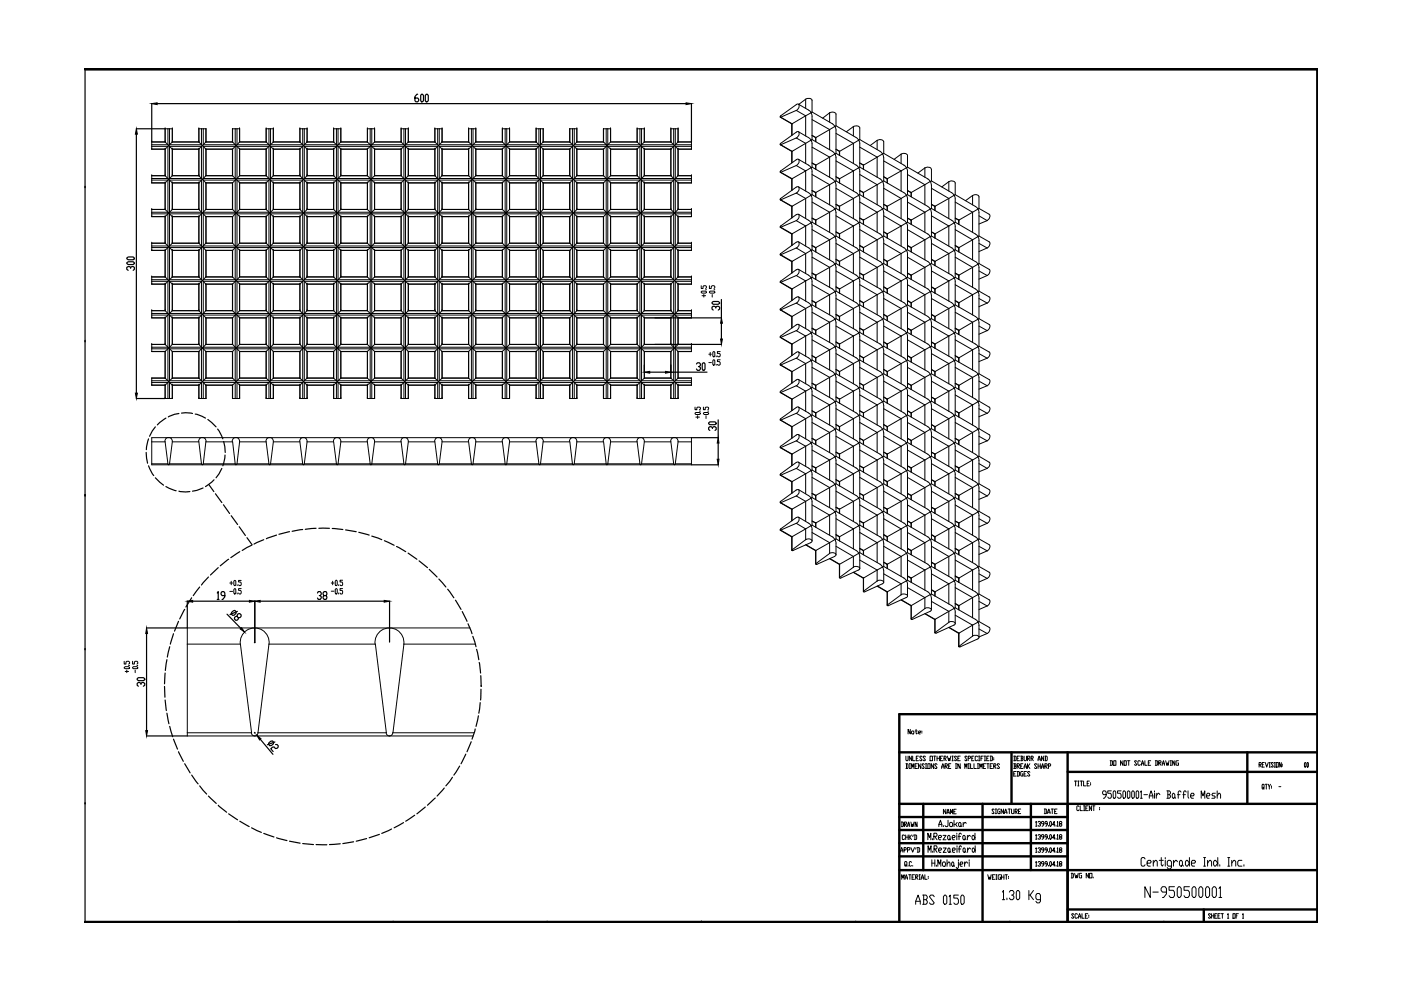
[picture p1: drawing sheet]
<svg xmlns="http://www.w3.org/2000/svg" width="297mm" height="210mm" viewBox="0 0 297 210" stroke-linecap="round" stroke-linejoin="round" font-family="sans-serif">
<!-- layer: 0 -->
<g fill="none" stroke="#000" stroke-width=".21">
<path d="M32.2 38.8h.1M32.2 37.3h.1M32.2 31.6h.1M32.2 30.1h.1M32.2 30.1v1.5M32.2 37.3v1.5M32.2 31h3.4v6.8h-3.4M32.2 38.2h3.4v6.8h-3.4M32.2 38.8h2.8M32.2 37.3h2.8M32.2 31.6h2.8M32.2 30.1h2.8"/>
<path d="M35 38.8h.1M35 37.3h.1M35 31.6h.1M35 30.1h.1M35 27.3h.1M35 27.3v2.8M35 31.6v5.7M35 38.8v5.6M35 37.3l1.5 1.5M35 30.1l1.5 1.5M35 27.3h1.5M35.6 27.3v3.4h-3.4"/>
<path d="M35.9 27.3v3.4h6.8M36.5 38.8h.1M36.5 37.3h.1M36.5 31.6h.1M36.5 30.1h.1M36.5 27.3h.1M36.5 27.3v2.8M36.5 31.6v5.7M36.5 38.8v5.6M36.5 37.3l-1.5 1.5M36.5 38.8h5.7M36.5 37.3h5.7"/>
<path d="M36.5 30.1l-1.5 1.5M36.5 31.6h5.7M36.5 30.1h5.7M42.2 38.8h.1M42.2 37.3h.1M42.2 31.6h.1M42.2 30.1h.1M42.2 27.3h.1M42.2 27.3v2.8M42.2 31.6v5.7M42.2 38.8v5.6M42.2 37.3l.5 .5"/>
<path d="M42.2 30.1l.5 .6M42.2 27.3h1.5v2.8M42.7 31h-6.8v6.8h6.8M42.7 38.2h-6.8v6.8h6.8M42.7 27.3v3.4M42.7 31v6.8M42.7 38.2v6.8M42.7 38.2l-.5 .6M42.7 37.8l.2 .2M42.7 31l-.5 .6M42.7 30.7l.2 .2M42.9 38l.2 .2"/>
<path d="M42.9 38l-.2 .2M42.9 30.9l-.2 .1M42.9 30.9l.2 .1M43.1 27.3v3.4M43.1 31v6.8M43.1 38.2v6.8M43.1 37.8l-.2 .2M43.1 30.7l-.2 .2M43.1 38.2l.5 .6M43.1 38.2h6.8M43.1 37.8h6.8M43.1 31l.5 .6"/>
<path d="M43.1 30.7h6.8M43.1 31h6.8M43.6 27.3v2.8M43.6 31.6v5.7M43.6 38.8v5.6M43.6 38.8h5.7M43.6 37.3h5.7M43.6 37.3l-.5 .5M43.6 31.6h5.7M43.6 30.1h5.7M43.6 30.1l-.5 .6M43.7 31.6v5.7"/>
<path d="M43.7 38.8v5.6M49.3 31.6v5.7M49.3 38.8v5.6M49.3 37.3l.6 .5M49.3 30.1l.6 .6M49.9 27.3v3.4M49.9 31v6.8M49.9 38.2v6.8M49.9 30.7l.1 .2M49.9 38.2l-.6 .6M49.9 37.8l.1 .2M49.9 31l-.6 .6"/>
<path d="M50 38l-.1 .2M50 38l.2 .2M50 30.9l.2 .1M50 30.9l-.1 .1M50.2 27.3v3.4M50.2 31v6.8M50.2 38.2v6.8M50.2 31h6.8v6.8h-6.8M50.2 38.2h6.8v6.8h-6.8M50.2 38.2l.6 .6M50.2 37.8l-.2 .2M50.2 31l.6 .6"/>
<path d="M50.2 30.7l-.2 .2M50.8 38.8h.1M50.8 37.3h.1M50.8 31.6h.1M50.8 30.1h.1M50.8 27.3h.1M50.8 27.3v2.8M50.8 31.6v5.7M50.8 38.8v5.6M50.8 27.3h-1.5v2.8M50.8 37.3l-.6 .5M50.8 38.8h5.6"/>
<path d="M50.8 37.3h5.6M50.8 31.6h5.6M50.8 30.1h5.6M50.8 30.1l-.6 .6M56.4 38.8h.1M56.4 37.3h.1M56.4 31.6h.1M56.4 30.1h.1M56.4 27.3h.1M56.4 27.3v2.8M56.4 31.6v5.7M56.4 38.8v5.6"/>
<path d="M56.4 37.3l1.6 1.5M56.4 30.1l1.6 1.5M56.4 27.3h1.6M57 27.3v3.4h-6.8M57.4 27.3v3.4h6.8v-3.4M57.4 31h6.8v6.8h-6.8zM57.4 38.2h6.8v6.8h-6.8zM58 38.8h.1M58 37.3h.1M58 31.6h.1M58 30.1h.1M58 27.3h.1"/>
<path d="M58 27.3v2.8M58 31.6v5.7M58 38.8v5.6M58 30.1l-1.6 1.5M58 37.3l-1.6 1.5M58 38.8h5.6M58 37.3h5.6M58 31.6h5.6M58 30.1h5.6M63.6 38.8h.1M63.6 37.3h.1M63.6 31.6h.1"/>
<path d="M63.6 30.1h.1M63.6 27.3h.1M63.6 27.3v2.8M63.6 31.6v5.7M63.6 38.8v5.6M63.6 37.3l1.5 1.5M63.6 30.1l1.5 1.5M63.6 27.3h1.5M64.5 27.3v3.4h6.8v-3.4M64.5 31h6.8v6.8h-6.8zM64.5 38.2h6.8v6.8h-6.8zM65.1 38.8h.1"/>
<path d="M65.1 37.3h.1M65.1 31.6h.1M65.1 30.1h.1M65.1 27.3h.1M65.1 27.3v2.8M65.1 31.6v5.7M65.1 38.8v5.6M65.1 37.3l-1.5 1.5M65.1 30.1l-1.5 1.5M65.1 38.8h5.6M65.1 37.3h5.6M65.1 31.6h5.6"/>
<path d="M65.1 30.1h5.6M70.7 38.8h.1M70.7 37.3h.1M70.7 31.6h.1M70.7 30.1h.1M70.7 27.3h.1M70.7 27.3v2.8M70.7 31.6v5.7M70.7 38.8v5.6M70.7 30.1l1.6 1.5M70.7 37.3l1.6 1.5M70.7 27.3h1.6"/>
<path d="M71.7 27.3v3.4h6.8v-3.4M71.7 31h6.8v6.8h-6.8zM71.7 38.2h6.8v6.8h-6.8zM72.3 38.8h.1M72.3 37.3h.1M72.3 31.6h.1M72.3 30.1h.1M72.3 27.3h.1M72.3 27.3v2.8M72.3 31.6v5.7M72.3 38.8v5.6M72.3 37.3l-1.6 1.5"/>
<path d="M72.3 30.1l-1.6 1.5M72.3 38.8h5.6M72.3 37.3h5.6M72.3 31.6h5.6M72.3 30.1h5.6M77.9 38.8h.1M77.9 37.3h.1M77.9 31.6h.1M77.9 30.1h.1M77.9 27.3h.1M77.9 27.3v2.8M77.9 31.6v5.7"/>
<path d="M77.9 38.8v5.6M77.9 37.3l1.5 1.5M77.9 30.1l1.5 1.5M77.9 27.3h1.5M78.8 27.3v3.4h6.8v-3.4M78.8 31h6.8v6.8h-6.8zM78.8 38.2h6.8v6.8h-6.8zM79.4 38.8h.1M79.4 37.3h.1M79.4 31.6h.1M79.4 30.1h.1M79.4 27.3h.1"/>
<path d="M79.4 27.3v2.8M79.4 31.6v5.7M79.4 38.8v5.6M79.4 37.3l-1.5 1.5M79.4 30.1l-1.5 1.5M79.4 38.8h5.6M79.4 37.3h5.6M79.4 31.6h5.6M79.4 30.1h5.6M85 38.8h.1M85 37.3h.1M85 31.6h.1"/>
<path d="M85 30.1h.1M85 27.3h.1M85 27.3v2.8M85 31.6v5.7M85 38.8v5.6M85 37.3l1.6 1.5M85 30.1l1.6 1.5M85 27.3h1.6M86 27.3v3.4h6.8v-3.4M86 31h6.8v6.8h-6.8zM86 38.2h6.8v6.8h-6.8zM86.6 38.8h.1"/>
<path d="M86.6 37.3h.1M86.6 31.6h.1M86.6 30.1h.1M86.6 27.3h.1M86.6 37.3l-1.6 1.5M86.6 27.3v2.8M86.6 31.6v5.7M86.6 38.8v5.6M86.6 30.1l-1.6 1.5M86.6 38.8h5.6M86.6 37.3h5.6M86.6 31.6h5.6"/>
<path d="M86.6 30.1h5.6M92.2 38.8h.1M92.2 37.3h.1M92.2 31.6h.1M92.2 30.1h.1M92.2 27.3h.1M92.2 27.3v2.8M92.2 31.6v5.7M92.2 38.8v5.6M92.2 30.1l1.5 1.5M92.2 37.3l1.5 1.5M92.2 27.3h1.5"/>
<path d="M93.1 27.3v3.4h6.8v-3.4M93.1 31h6.8v6.8h-6.8zM93.1 38.2h6.8v6.8h-6.8zM93.7 38.8h.1M93.7 37.3h.1M93.7 31.6h.1M93.7 30.1h.1M93.7 27.3h.1M93.7 30.1l-1.5 1.5M93.7 37.3l-1.5 1.5M93.7 27.3v2.8M93.7 31.6v5.7"/>
<path d="M93.7 38.8v5.6M93.7 38.8h5.7M93.7 37.3h5.7M93.7 31.6h5.7M93.7 30.1h5.7M99.4 38.8h.1M99.4 37.3h.1M99.4 31.6h.1M99.4 30.1h.1M99.4 27.3h.1M99.4 27.3v2.8M99.4 31.6v5.7"/>
<path d="M99.4 38.8v5.6M99.4 37.3l1.5 1.5M99.4 30.1l1.5 1.5M99.4 27.3h1.5M100.3 27.3v3.4h6.8v-3.4M100.3 31h6.8v6.8h-6.8zM100.3 38.2h6.8v6.8h-6.8zM100.9 38.8h.1M100.9 37.3h.1M100.9 31.6h.1M100.9 30.1h.1M100.9 27.3h.1"/>
<path d="M100.9 30.1l-1.5 1.5M100.9 27.3v2.8M100.9 31.6v5.7M100.9 38.8v5.6M100.9 37.3l-1.5 1.5M100.9 38.8h5.6M100.9 37.3h5.6M100.9 31.6h5.6M100.9 30.1h5.6M106.5 38.8h.1M106.5 37.3h.1M106.5 31.6h.1"/>
<path d="M106.5 30.1h.1M106.5 27.3h.1M106.5 27.3v2.8M106.5 31.6v5.7M106.5 38.8v5.6M106.5 37.3l1.5 1.5M106.5 30.1l1.5 1.5M106.5 27.3h1.5M107.4 27.3v3.4h6.9v-3.4M107.4 31h6.9v6.8h-6.9zM107.4 38.2h6.9v6.8h-6.9zM108 38.8h.1"/>
<path d="M108 37.3h.1M108 31.6h.1M108 30.1h.1M108 27.3h.1M108 37.3l-1.5 1.5M108 27.3v2.8M108 31.6v5.7M108 38.8v5.6M108 30.1l-1.5 1.5M108 38.8h5.7M108 37.3h5.7M108 31.6h5.7"/>
<path d="M108 30.1h5.7M113.7 38.8h.1M113.7 37.3h.1M113.7 31.6h.1M113.7 30.1h.1M113.7 27.3h.1M113.7 27.3v2.8M113.7 31.6v5.7M113.7 38.8v5.6M113.7 37.3l.9 .9M113.7 30.1l.9 .9M113.7 27.3h1.5v2.8"/>
<path d="M114.6 30.7l-.9 .9M114.6 27.3v3.4M114.6 31v6.8M114.6 38.2v6.8M114.6 37.8l-.9 1M114.6 38.2l.5 .6M114.6 38.2h6.8M114.6 37.8h6.8M114.6 31l.5 .6M114.6 30.7h6.8M114.6 31h6.8M115.1 27.3v2.8"/>
<path d="M115.1 31.6v5.7M115.1 38.8v5.6M115.1 38.8h5.7M115.1 37.3h5.7M115.1 37.3l-.5 .5M115.1 31.6h5.7M115.1 30.1h5.7M115.1 30.1l-.5 .6M115.2 31.6v5.7M115.2 38.8v5.6M120.8 31.6v5.7M120.8 38.8v5.6"/>
<path d="M120.8 37.3l.6 .5M120.8 30.1l.6 .6M121.4 27.3v3.4M121.4 31v6.8M121.4 38.2v6.8M121.4 37.8l.1 .2M121.4 38.2l-.6 .6M121.4 30.7l.1 .2M121.4 31l-.6 .6M121.5 30.9l-.1 .1M121.5 38l-.1 .2M121.5 38l.3 .2"/>
<path d="M121.5 30.9l.3 .1M121.8 27.3v3.4M121.8 31v6.8M121.8 38.2v6.8M121.8 38.2l.5 .6M121.8 38.2h6.7M121.8 37.8h6.7M121.8 37.8l-.3 .2M121.8 31l.5 .6M121.8 30.7h6.7M121.8 31h6.7M121.8 30.7l-.3 .2"/>
<path d="M122.3 38.8h.1M122.3 37.3h.1M122.3 31.6h.1M122.3 30.1h.1M122.3 27.3h.1M122.3 27.3v2.8M122.3 31.6v5.7M122.3 38.8v5.6M122.3 27.3h-1.5v2.8M122.3 38.8h5.7M122.3 37.3h5.7M122.3 37.3l-.5 .5"/>
<path d="M122.3 31.6h5.7M122.3 30.1h5.7M122.3 30.1l-.5 .6M127.9 31.6v5.7M127.9 38.8v5.6M128 37.3l.5 .5M128 30.1l.5 .6M128.5 27.3v3.4M128.5 31v6.8M128.5 38.2v6.8M128.5 30.7l1 .9M128.5 38.2l-.5 .6"/>
<path d="M128.5 37.8l1 1M128.5 31l-.5 .6M128.9 27.3v3.4h6.8v-3.4M128.9 31h6.8v6.8h-6.8zM128.9 38.2h6.8v6.8h-6.8zM129.5 38.8h.1M129.5 37.3h.1M129.5 31.6h.1M129.5 30.1h.1M129.5 27.3h.1M129.5 37.3l-1 .9M129.5 30.1l-1 .9"/>
<path d="M129.5 27.3v2.8M129.5 31.6v5.7M129.5 38.8v5.6M129.5 27.3h-1.6v2.8M129.5 38.8h5.6M129.5 37.3h5.6M129.5 31.6h5.6M129.5 30.1h5.6M135.1 38.8h.1M135.1 37.3h.1M135.1 31.6h.1M135.1 30.1h.1"/>
<path d="M135.1 27.3h.1M135.1 27.3v2.8M135.1 31.6v5.7M135.1 38.8v5.6M135.1 37.3l1.5 1.5M135.1 30.1l1.5 1.5M135.1 27.3h1.5M136 27.3v3.4h6.8v-3.4M136 31h6.8v6.8h-6.8zM136 38.2h6.8v6.8h-6.8zM136.6 38.8h.1M136.6 37.3h.1"/>
<path d="M136.6 31.6h.1M136.6 30.1h.1M136.6 27.3h.1M136.6 30.1l-1.5 1.5M136.6 27.3v2.8M136.6 31.6v5.7M136.6 38.8v5.6M136.6 37.3l-1.5 1.5M136.6 38.8h5.6M136.6 37.3h5.6M136.6 31.6h5.6M136.6 30.1h5.6"/>
<path d="M142.2 38.8h.1M142.2 37.3h.1M142.2 31.6h.1M142.2 30.1h.1M142.2 27.3h.1M142.2 27.3v2.8M142.2 31.6v5.7M142.2 38.8v5.6M142.2 37.3l1.6 1.5M142.2 30.1l1.6 1.5M142.2 27.3h1.6M143.2 27.3v3.4h3.4"/>
<path d="M143.8 38.8h.1M143.8 37.3h.1M143.8 31.6h.1M143.8 30.1h.1M143.8 27.3h.1M143.8 37.3l-1.6 1.5M143.8 27.3v2.8M143.8 31.6v5.7M143.8 38.8v5.6M143.8 30.1l-1.6 1.5M143.8 38.8h2.8M143.8 37.3h2.8"/>
<path d="M143.8 31.6h2.8M143.8 30.1h2.8M146.6 38.8h.1M146.6 37.3h.1M146.6 31.6h.1M146.6 30.1h.1M146.6 30.1v1.5M146.6 37.3v1.5M146.6 31h-3.4v6.8h3.4M146.6 38.2h-3.4v6.8h3.4M165.4 24.8l2.5 1.4M165.4 30.7l2.5 1.4"/>
<path d="M165.4 36.5l2.5 1.4M165.5 30.7l2.4 1.4M165.5 24.8l2.4 1.4M165.5 36.5l2.4 1.4M167.9 32.1h.1M167.9 26.2h.1M167.9 26.2v2.5M167.9 32.1v2.4M167.9 37.9v2.5M167.9 37.9v2.4M167.9 37.9h.1M168.8 29.3l.6-.6a.43 .43 0 0 0 .1-.6 .43 .43 0 0 0-.5-.2l-3.5 2.5-.1 .1 .1 .2"/>
<path d="M168.8 23.4l.6-.6a.43 .43 0 0 0 .1-.5 .43 .43 0 0 0-.5-.2l-3.5 2.5-.1 .1 .1 .1M168.8 35.1l.6-.6a.43 .43 0 0 0 .1-.5 .43 .43 0 0 0-.5-.2l-3.5 2.4-.1 .3h.1M168.8 29.3l2 1.1v4.3M168.8 29.3l-3.3 1.4M168.8 23.4l2 1.2M168.8 23.4l-3.3 1.4M168.8 35.1l2 1.1M168.8 35.1l-3.3 1.4M169.3 22.1l2.4 1.4 .3 .4M169.3 33.8l2.4 1.4 .3 .4M169.3 27.9l2.4 1.4 .3 .4M169.3 39.6l2.4 1.4 .3 .4"/>
<path d="M170.8 21l.5-.1a.64 .64 0 0 1 .9 .4v2.4M170.8 21v2M170.8 24.6v4.2M170.8 36.2v4.3M170.8 21l-1.5 1.1M170.8 36.2l-2.9 1.7M170.8 24.6l-2.9 1.6M172 29.7l.2 .6v5.1M172 23.9l.2 .6v5.1M172 35.6l.2 .6v5.1M172 29.7l-4.1 2.4M172 23.9l-1.2 .7"/>
<path d="M172 35.6l-1.2 .6M172.2 29.6l4.3 2.5 .5 .5M172.2 23.7l4.3 2.5 .5 .6M172.2 35.4l4.3 2.5 .5 .6M172.2 23.7l-.2 .2M172.2 35.4l-.2 .2M172.2 29.6l-.2 .1M172.2 34.5l.8 .5M172.2 31.2l3.7 2.1M172.2 28.7l.8 .5M172.2 25.4l3.7 2.1M172.2 37l3.7 2.2"/>
<path d="M172.2 34.6l.7 .4M172.2 28.7l.7 .5M172.9 35h.1M172.9 29.2l.1 .9M172.9 35l.1 .9M172.9 29.2h.1M175.9 23.9l.6-.2 .7 .4v2.6M175.9 33.3l-2.9 1.7M175.9 27.5l-2.9 1.7M175.9 39.2l-2.9 1.6M175.9 23.9v2M175.9 27.5v4.3"/>
<path d="M175.9 33.3v4.3M175.9 39.2v4.2M175.9 23.9l-1.5 1.2M177 32.6l.2 .6v5.2M177 26.8l.2 .6v5.1M177 38.5l.2 .6v5.1M177 32.6l-1.1 .7M177 26.8l-1.1 .7M177 38.5l-1.1 .7M177.2 32.5l4.3 2.5 .6 .6M177.2 26.7l4.3 2.5 .6 .5M177.2 38.4l4.3 2.5 .6 .5"/>
<path d="M177.2 28.3l3.7 2.1M177.2 26.7l-.2 .1M177.2 38.4l-.2 .1M177.2 32.5l-.2 .1M177.2 37.5l.8 .4M177.2 34.1l3.7 2.1M177.2 31.6l.8 .5M177.2 39.9l3.7 2.2M178 32.1h.1M178 32.1v.9M178 37.9v.9M180.9 26.8l.5-.1a.64 .64 0 0 1 .9 .4v2.5"/>
<path d="M180.9 30.4l-2.9 1.7M180.9 36.2l-2.9 1.7M180.9 26.8v2M180.9 30.4v4.3M180.9 36.2v4.3M180.9 26.8l-1.4 1.1M182.1 35.6l.2 .6v5.1M182.1 29.7l.2 .6v5.1M182.1 35.6l-1.2 .6M182.1 29.7l-1.2 .7M182.3 35.4l4.3 2.5 .5 .6M182.3 29.6l4.3 2.5 .5 .5"/>
<path d="M182.3 34.5l.8 .5M182.3 29.6l-.2 .1M182.3 35.4l-.2 .2M182.3 37l3.7 2.2M182.3 31.2l3.7 2.1v4.3M182.3 34.6l.7 .4M183 35h.1M183 35v.9M183.1 35v.9M186 29.8l.6-.2 .6 .2 .2 .3v2.4M186 39.2l-2.9 1.6M186 29.8v2"/>
<path d="M186 39.2v4.2M186 29.8l-1.5 1.1M187.1 38.5l.3 .7v5M187.1 32.6l.3 .8v5M187.1 38.5l-1.1 .7M187.1 32.6l-4 2.4M187.4 38.4l4.2 2.5 .6 .5M187.4 32.5l4.2 2.5 .6 .6M187.4 34.1l3.7 2.1M187.4 32.5l-.3 .1M187.4 38.4l-.3 .1M187.4 39.9l3.7 2.2"/>
<path d="M187.4 37.5l.7 .4M188.1 37.9v.9M188.1 37.9h.1M191.1 32.7l.9-.1 .4 .3v2.5M191.1 36.2l-3 1.7M191.1 32.7v2M191.1 36.2v4.3M191.1 32.7l-1.5 1.1M192.2 35.6l.2 .6v5.1M192.2 35.6l-1.1 .6M192.4 35.4l4.3 2.5 .5 .6M192.4 35.4l-.2 .2"/>
<path d="M192.4 37l3.7 2.2M196.1 35.6l.6-.2a.63 .63 0 0 1 .8 .5v2.5M196.1 39.2l-2.9 1.6M196.1 35.6v2M196.1 39.2v4.2M196.1 35.6l-1.5 1.1M197.2 38.5l.3 .7v5M197.2 38.5l-1.1 .7M197.5 38.4l4.3 2.5 .5 .5M197.5 38.4l-.3 .1M197.5 39.9l3.7 2.2M201.2 38.5l.6-.1a.62 .62 0 0 1 .7 .4v2.5"/>
<path d="M201.2 38.5v2M201.2 38.5l-1.5 1.1M32.2 58.7h.1M32.2 53.1h.1M32.2 51.6h.1M32.2 45.9h.1M32.2 44.4h.1M32.2 44.4v1.5M32.2 51.6v1.5M32.2 58.7v1.5M32.2 45.3h3.4v6.9h-3.4M32.2 52.5h3.4v6.8h-3.4"/>
<path d="M32.2 59.6h3.4v6.9h-3.4M32.2 58.7h2.8M32.2 53.1h2.8M32.2 51.6h2.8M32.2 45.9h2.8M32.2 44.4h2.8M35 58.7h.1M35 53.1h.1M35 51.6h.1M35 45.9h.1M35 44.4h.1M35 45.9v5.7"/>
<path d="M35 53.1v5.6M35 58.7l1.5 1.5M35 51.6l1.5 1.5M35 44.4l1.5 1.5M36.5 58.7h.1M36.5 53.1h.1M36.5 51.6h.1M36.5 45.9h.1M36.5 44.4h.1M36.5 45.9v5.7M36.5 53.1v5.6M36.5 58.7l-1.5 1.5"/>
<path d="M36.5 58.7h5.7M36.5 51.6l-1.5 1.5M36.5 53.1h5.7M36.5 51.6h5.7M36.5 44.4l-1.5 1.5M36.5 45.9h5.7M36.5 44.4h5.7M42.2 58.7h.1M42.2 53.1h.1M42.2 51.6h.1M42.2 45.9h.1M42.2 44.4h.1"/>
<path d="M42.2 45.9v5.7M42.2 53.1v5.6M42.2 58.7l.5 .6M42.2 51.6l.5 .6M42.2 44.4l.5 .6M42.7 45.3h-6.8v6.9h6.8M42.7 52.5h-6.8v6.8h6.8M42.7 59.6h-6.8v6.9h6.8M42.7 45.3v6.9M42.7 52.5v6.8M42.7 59.6v6.9M42.7 59.6l-.5 .6"/>
<path d="M42.7 59.3l.2 .2M42.7 52.5l-.5 .6M42.7 52.2l.2 .1M42.7 45.3l-.5 .6M42.7 45l.2 .2M42.9 59.5l.2 .1M42.9 59.5l-.2 .1M42.9 45.2l.2 .1M42.9 52.3l.2 .2M42.9 52.3l-.2 .2M42.9 45.2l-.2 .1M43.1 45.3v6.9"/>
<path d="M43.1 52.5v6.8M43.1 59.6v6.9M43.1 59.3l-.2 .2M43.1 52.2l-.2 .1M43.1 59.6l.5 .6M43.1 59.6h6.8M43.1 59.3h6.8M43.1 45l-.2 .2M43.1 52.5l.5 .6M43.1 52.5h6.8M43.1 52.2h6.8M43.1 45.3l.5 .6"/>
<path d="M43.1 45.3h6.8M43.1 45h6.8M43.6 45.9v5.7M43.6 53.1v5.6M43.6 58.7h5.7M43.6 58.7l-.5 .6M43.6 53.1h5.7M43.6 51.6l-.5 .6M43.6 51.6h5.7M43.6 45.9h5.7M43.6 44.4h5.7M43.6 44.4l-.5 .6"/>
<path d="M43.7 45.9v5.7M43.7 53.1v5.6M49.3 45.9v5.7M49.3 53.1v5.6M49.3 58.7l.6 .6M49.3 51.6l.6 .6M49.3 44.4l.6 .6M49.9 59.3l.1 .2M49.9 45.3v6.9M49.9 52.5v6.8M49.9 59.6v6.9M49.9 59.6l-.6 .6"/>
<path d="M49.9 45l.1 .2M49.9 52.5l-.6 .6M49.9 52.2l.1 .1M49.9 45.3l-.6 .6M50 59.5l-.1 .1M50 52.3l-.1 .2M50 59.5l.2 .1M50 52.3l.2 .2M50 45.2l-.1 .1M50 45.2l.2 .1M50.2 45.3v6.9M50.2 52.5v6.8"/>
<path d="M50.2 59.6v6.9M50.2 45.3h6.8v6.9h-6.8M50.2 52.5h6.8v6.8h-6.8M50.2 59.6h6.8v6.9h-6.8M50.2 59.6l.6 .6M50.2 59.3l-.2 .2M50.2 52.5l.6 .6M50.2 52.2l-.2 .1M50.2 45.3l.6 .6M50.2 45l-.2 .2M50.8 58.7h.1M50.8 53.1h.1"/>
<path d="M50.8 51.6h.1M50.8 45.9h.1M50.8 44.4h.1M50.8 45.9v5.7M50.8 53.1v5.6M50.8 58.7h5.6M50.8 58.7l-.6 .6M50.8 53.1h5.6M50.8 51.6h5.6M50.8 51.6l-.6 .6M50.8 45.9h5.6M50.8 44.4h5.6"/>
<path d="M50.8 44.4l-.6 .6M56.4 58.7h.1M56.4 53.1h.1M56.4 51.6h.1M56.4 45.9h.1M56.4 44.4h.1M56.4 44.4l1.6 1.5M56.4 58.7l1.6 1.5M56.4 45.9v5.7M56.4 53.1v5.6M56.4 51.6l1.6 1.5M57.4 45.3h6.8v6.9h-6.8z"/>
<path d="M57.4 52.5h6.8v6.8h-6.8zM57.4 59.6h6.8v6.9h-6.8zM58 58.7h.1M58 53.1h.1M58 51.6h.1M58 45.9h.1M58 44.4h.1M58 58.7l-1.6 1.5M58 45.9v5.7M58 53.1v5.6M58 51.6l-1.6 1.5M58 44.4l-1.6 1.5"/>
<path d="M58 58.7h5.6M58 53.1h5.6M58 51.6h5.6M58 45.9h5.6M58 44.4h5.6M63.6 58.7h.1M63.6 53.1h.1M63.6 51.6h.1M63.6 45.9h.1M63.6 44.4h.1M63.6 51.6l1.5 1.5M63.6 45.9v5.7"/>
<path d="M63.6 53.1v5.6M63.6 58.7l1.5 1.5M63.6 44.4l1.5 1.5M64.5 45.3h6.8v6.9h-6.8zM64.5 52.5h6.8v6.8h-6.8zM64.5 59.6h6.8v6.9h-6.8zM65.1 58.7h.1M65.1 53.1h.1M65.1 51.6h.1M65.1 45.9h.1M65.1 44.4h.1M65.1 58.7l-1.5 1.5"/>
<path d="M65.1 51.6l-1.5 1.5M65.1 45.9v5.7M65.1 53.1v5.6M65.1 44.4l-1.5 1.5M65.1 58.7h5.6M65.1 53.1h5.6M65.1 51.6h5.6M65.1 45.9h5.6M65.1 44.4h5.6M70.7 58.7h.1M70.7 53.1h.1M70.7 51.6h.1"/>
<path d="M70.7 45.9h.1M70.7 44.4h.1M70.7 58.7l1.6 1.5M70.7 45.9v5.7M70.7 53.1v5.6M70.7 44.4l1.6 1.5M70.7 51.6l1.6 1.5M71.7 45.3h6.8v6.9h-6.8zM71.7 52.5h6.8v6.8h-6.8zM71.7 59.6h6.8v6.9h-6.8zM72.3 58.7h.1M72.3 53.1h.1"/>
<path d="M72.3 51.6h.1M72.3 45.9h.1M72.3 44.4h.1M72.3 51.6l-1.6 1.5M72.3 58.7l-1.6 1.5M72.3 45.9v5.7M72.3 53.1v5.6M72.3 44.4l-1.6 1.5M72.3 58.7h5.6M72.3 53.1h5.6M72.3 51.6h5.6M72.3 45.9h5.6"/>
<path d="M72.3 44.4h5.6M77.9 58.7h.1M77.9 53.1h.1M77.9 51.6h.1M77.9 45.9h.1M77.9 44.4h.1M77.9 44.4l1.5 1.5M77.9 58.7l1.5 1.5M77.9 45.9v5.7M77.9 53.1v5.6M77.9 51.6l1.5 1.5M78.8 45.3h6.8v6.9h-6.8z"/>
<path d="M78.8 52.5h6.8v6.8h-6.8zM78.8 59.6h6.8v6.9h-6.8zM79.4 58.7h.1M79.4 53.1h.1M79.4 51.6h.1M79.4 45.9h.1M79.4 44.4h.1M79.4 44.4l-1.5 1.5M79.4 51.6l-1.5 1.5M79.4 45.9v5.7M79.4 53.1v5.6M79.4 58.7l-1.5 1.5"/>
<path d="M79.4 58.7h5.6M79.4 53.1h5.6M79.4 51.6h5.6M79.4 45.9h5.6M79.4 44.4h5.6M85 58.7h.1M85 53.1h.1M85 51.6h.1M85 45.9h.1M85 44.4h.1M85 51.6l1.6 1.5M85 45.9v5.7"/>
<path d="M85 53.1v5.6M85 58.7l1.6 1.5M85 44.4l1.6 1.5M86 45.3h6.8v6.9h-6.8zM86 52.5h6.8v6.8h-6.8zM86 59.6h6.8v6.9h-6.8zM86.6 58.7h.1M86.6 53.1h.1M86.6 51.6h.1M86.6 45.9h.1M86.6 44.4h.1M86.6 58.7l-1.6 1.5"/>
<path d="M86.6 44.4l-1.6 1.5M86.6 45.9v5.7M86.6 53.1v5.6M86.6 51.6l-1.6 1.5M86.6 58.7h5.6M86.6 53.1h5.6M86.6 51.6h5.6M86.6 45.9h5.6M86.6 44.4h5.6M92.2 58.7h.1M92.2 53.1h.1M92.2 51.6h.1"/>
<path d="M92.2 45.9h.1M92.2 44.4h.1M92.2 58.7l1.5 1.5M92.2 45.9v5.7M92.2 53.1v5.6M92.2 51.6l1.5 1.5M92.2 44.4l1.5 1.5M93.1 45.3h6.8v6.9h-6.8zM93.1 52.5h6.8v6.8h-6.8zM93.1 59.6h6.8v6.9h-6.8zM93.7 58.7h.1M93.7 53.1h.1"/>
<path d="M93.7 51.6h.1M93.7 45.9h.1M93.7 44.4h.1M93.7 51.6l-1.5 1.5M93.7 45.9v5.7M93.7 53.1v5.6M93.7 58.7l-1.5 1.5M93.7 44.4l-1.5 1.5M93.7 58.7h5.7M93.7 53.1h5.7M93.7 51.6h5.7M93.7 45.9h5.7"/>
<path d="M93.7 44.4h5.7M99.4 58.7h.1M99.4 53.1h.1M99.4 51.6h.1M99.4 45.9h.1M99.4 44.4h.1M99.4 45.9v5.7M99.4 53.1v5.6M99.4 58.7l1.5 1.5M99.4 44.4l1.5 1.5M99.4 51.6l1.5 1.5M100.3 45.3h6.8v6.9h-6.8z"/>
<path d="M100.3 52.5h6.8v6.8h-6.8zM100.3 59.6h6.8v6.9h-6.8zM100.9 58.7h.1M100.9 53.1h.1M100.9 51.6h.1M100.9 45.9h.1M100.9 44.4h.1M100.9 58.7l-1.5 1.5M100.9 44.4l-1.5 1.5M100.9 45.9v5.7M100.9 53.1v5.6M100.9 51.6l-1.5 1.5"/>
<path d="M100.9 58.7h5.6M100.9 53.1h5.6M100.9 51.6h5.6M100.9 45.9h5.6M100.9 44.4h5.6M106.5 58.7h.1M106.5 53.1h.1M106.5 51.6h.1M106.5 45.9h.1M106.5 44.4h.1M106.5 45.9v5.7M106.5 53.1v5.6"/>
<path d="M106.5 51.6l1.5 1.5M106.5 58.7l.6 .6M106.5 44.4l1.5 1.5M107.1 59.3l.9 .9M107.4 45.3h6.9v6.9h-6.9zM107.4 52.5h6.9v6.8h-6.9zM107.4 59.6h6.9v6.9h-6.9zM108 58.7h.1M108 53.1h.1M108 51.6h.1M108 45.9h.1M108 44.4h.1"/>
<path d="M108 51.6l-1.5 1.5M108 45.9v5.7M108 53.1v5.6M108 58.7l-1.5 1.5M108 44.4l-1.5 1.5M108 58.7h5.7M108 53.1h5.7M108 51.6h5.7M108 45.9h5.7M108 44.4h5.7M113.7 58.7h.1M113.7 53.1h.1"/>
<path d="M113.7 51.6h.1M113.7 45.9h.1M113.7 44.4h.1M113.7 45.9v5.7M113.7 53.1v5.6M113.7 51.6l.9 .9M113.7 58.7l.9 .9M113.7 44.4l.9 .9M114.6 45l-.9 .9M114.6 45.3v6.9M114.6 52.5v6.8M114.6 59.6v6.9"/>
<path d="M114.6 59.3l-.9 .9M114.6 52.2l-.9 .9M114.6 59.6l.5 .6M114.6 59.6h6.8M114.6 59.3h6.8M114.6 52.5l.5 .6M114.6 52.5h6.8M114.6 52.2h6.8M114.6 45.3l.5 .6M114.6 45.3h6.8M114.6 45h6.8M115.1 45.9v5.7"/>
<path d="M115.1 53.1v5.6M115.1 58.7h5.7M115.1 58.7l-.5 .6M115.1 53.1h5.7M115.1 51.6h5.7M115.1 51.6l-.5 .6M115.1 45.9h5.7M115.1 44.4h5.7M115.1 44.4l-.5 .6M115.2 45.9v5.7M115.2 53.1v5.6M120.8 45.9v5.7"/>
<path d="M120.8 53.1v5.6M120.8 58.7l.6 .6M120.8 51.6l.6 .6M120.8 44.4l.6 .6M121.4 45.3v6.9M121.4 52.5v6.8M121.4 59.6v6.9M121.4 52.2l.1 .1M121.4 59.6l-.6 .6M121.4 59.3l.1 .2M121.4 52.5l-.6 .6M121.4 45.3l-.6 .6"/>
<path d="M121.4 45l.1 .2M121.5 59.5l-.1 .1M121.5 45.2l-.1 .1M121.5 52.3l-.1 .2M121.5 59.5l.3 .1M121.5 52.3l.3 .2M121.5 45.2l.3 .1M121.8 45.3v6.9M121.8 52.5v6.8M121.8 59.6v6.9M121.8 59.6l.5 .6M121.8 59.6h6.7"/>
<path d="M121.8 59.3h6.7M121.8 59.3l-.3 .2M121.8 52.5l.5 .6M121.8 52.5h6.7M121.8 52.2h6.7M121.8 52.2l-.3 .1M121.8 45.3l.5 .6M121.8 45.3h6.7M121.8 45h6.7M121.8 45l-.3 .2M122.3 58.7h.1M122.3 53.1h.1"/>
<path d="M122.3 51.6h.1M122.3 45.9h.1M122.3 44.4h.1M122.3 45.9v5.7M122.3 53.1v5.6M122.3 58.7h5.7M122.3 58.7l-.5 .6M122.3 53.1h5.7M122.3 51.6h5.7M122.3 51.6l-.5 .6M122.3 45.9h5.7M122.3 44.4h5.7"/>
<path d="M122.3 44.4l-.5 .6M127.9 45.9v5.7M127.9 53.1v5.6M128 58.7l.5 .6M128 51.6l.5 .6M128 44.4l.5 .6M128.5 45.3v6.9M128.5 52.5v6.8M128.5 59.6v6.9M128.5 59.3l1 .9M128.5 52.2l1 .9M128.5 59.6l-.5 .6"/>
<path d="M128.5 45l1 .9M128.5 52.5l-.5 .6M128.5 45.3l-.5 .6M128.9 45.3h6.8v6.9h-6.8zM128.9 52.5h6.8v6.8h-6.8zM128.9 59.6h6.8v6.9h-6.8zM129.5 58.7h.1M129.5 53.1h.1M129.5 51.6h.1M129.5 45.9h.1M129.5 44.4h.1M129.5 51.6l-1 .9"/>
<path d="M129.5 58.7l-1 .9M129.5 45.9v5.7M129.5 53.1v5.6M129.5 44.4l-1 .9M129.5 58.7h5.6M129.5 53.1h5.6M129.5 51.6h5.6M129.5 45.9h5.6M129.5 44.4h5.6M135.1 58.7h.1M135.1 53.1h.1M135.1 51.6h.1"/>
<path d="M135.1 45.9h.1M135.1 44.4h.1M135.1 45.9v5.7M135.1 53.1v5.6M135.1 58.7l1.5 1.5M135.1 51.6l1.5 1.5M135.1 44.4l1.5 1.5M136 45.3h6.8v6.9h-6.8zM136 52.5h6.8v6.8h-6.8zM136 59.6h6.8v6.9h-6.8zM136.6 58.7h.1M136.6 53.1h.1"/>
<path d="M136.6 51.6h.1M136.6 45.9h.1M136.6 44.4h.1M136.6 58.7l-1.5 1.5M136.6 44.4l-1.5 1.5M136.6 45.9v5.7M136.6 53.1v5.6M136.6 51.6l-1.5 1.5M136.6 58.7h5.6M136.6 53.1h5.6M136.6 51.6h5.6M136.6 45.9h5.6"/>
<path d="M136.6 44.4h5.6M142.2 58.7h.1M142.2 53.1h.1M142.2 51.6h.1M142.2 45.9h.1M142.2 44.4h.1M142.2 45.9v5.7M142.2 53.1v5.6M142.2 58.7l1.6 1.5M142.2 51.6l1.6 1.5M142.2 44.4l1.6 1.5M143.8 58.7h.1"/>
<path d="M143.8 53.1h.1M143.8 51.6h.1M143.8 45.9h.1M143.8 44.4h.1M143.8 51.6l-1.6 1.5M143.8 58.7l-1.6 1.5M143.8 45.9v5.7M143.8 53.1v5.6M143.8 44.4l-1.6 1.5M143.8 58.7h2.8M143.8 53.1h2.8M143.8 51.6h2.8"/>
<path d="M143.8 45.9h2.8M143.8 44.4h2.8M146.6 58.7h.1M146.6 53.1h.1M146.6 51.6h.1M146.6 45.9h.1M146.6 44.4h.1M146.6 44.4v1.5M146.6 51.6v1.5M146.6 58.7v1.5M146.6 45.3h-3.4v6.9h3.4M146.6 52.5h-3.4v6.8h3.4"/>
<path d="M146.6 59.6h-3.4v6.9h3.4M165.4 54.1l2.5 1.4M165.4 42.4l2.5 1.4M165.4 48.2l2.5 1.4M165.4 59.9l2.5 1.4M165.5 54l2.4 1.4M165.5 42.4l2.4 1.3M165.5 48.2l2.4 1.4M165.5 59.9l2.4 1.4M167.9 43.8v2.4M167.9 49.6v2.5M167.9 55.5v2.4"/>
<path d="M167.9 43.7v2.5M167.9 49.6v2.4M167.9 55.4v2.5M167.9 43.7v.1M167.9 55.4v.1M167.9 49.6h.1M168.8 52.6l.6-.6a.43 .43 0 0 0 .1-.5 .43 .43 0 0 0-.5-.2l-3.5 2.5-.1 .2h.1M168.8 40.9l.6-.6a.43 .43 0 0 0 .1-.5 .43 .43 0 0 0-.5-.2l-3.5 2.5-.1 .2 .1 .1M168.8 46.8l.6-.6a.43 .43 0 0 0 .1-.5 .43 .43 0 0 0-.5-.2l-3.5 2.4-.1 .3h.1M168.8 58.4l.6-.7a.39 .39 0 0 0 0-.5 .39 .39 0 0 0-.6 0l-3.3 2.4-.1 .3h.1M168.8 52.6l2 1.2M168.8 52.6l-3.3 1.4"/>
<path d="M168.8 40.9l2 1.2M168.8 40.9l-3.3 1.5M168.8 46.8l2 1.1M168.8 46.8l-3.3 1.4M168.8 58.4l2 1.2M168.8 58.4l-3.3 1.5M169.3 45.4l2.4 1.5 .3 .3M169.3 57.1l2.2 1.3 .5 .5M169.3 51.3l2.2 1.3 .5 .5M170.8 42.1v4.2M170.8 47.9v4.3M170.8 53.8v4.2"/>
<path d="M170.8 59.6v4.2M170.8 59.6l-2.9 1.7M170.8 47.9l-2.9 1.7M170.8 42.1l-2.9 1.6M170.8 53.8l-2.9 1.6M172 41.4l.2 .6v5.1M172 53.1l.2 .6v5.1M172 47.2l.2 .6v5.2M172 58.9l.2 .6v5.1M172 41.4l-1.2 .7M172 53.1l-1.2 .7M172 47.2l-1.2 .7"/>
<path d="M172 58.9l-1.2 .7M172.2 53l4.4 2.5 .4 .5M172.2 41.3l4.3 2.5 .5 .5M172.2 47.1l4.3 2.5 .5 .6M172.2 58.8l4.3 2.5 .5 .5M172.2 47.1l-.2 .1M172.2 41.3l-.2 .1M172.2 58.8l-.2 .1M172.2 53l-.2 .1M172.2 57.9l.8 .4M172.2 54.5l3.7 2.2M172.2 46.2l.8 .5"/>
<path d="M172.2 42.8l3.7 2.2M172.2 40.4l.8 .4M172.2 52l.8 .5M172.2 48.7l3.7 2.1M172.2 46.3l.8 .4M172.2 52.1l.8 .4M172.2 58l.7 .4M173 40.8v.9M173 46.7v.9M173 52.5v.9M173 58.3v1M173 58.3l-.1 .1"/>
<path d="M175.9 56.7l-2.9 1.6M175.9 45l-2.9 1.7M175.9 50.8l-2.9 1.7M175.9 45v4.2M175.9 50.8v4.3M175.9 56.7v4.2M177 44.3l.2 .6v5.1M177 56l.2 .6v5.1M177 50.2l.2 .6v5.1M177 56l-1.1 .7M177 44.3l-1.1 .7M177 50.2l-1.1 .6"/>
<path d="M177.2 55.9l4.3 2.4 .6 .6M177.2 44.2l4.3 2.5 .6 .5M177.2 50l4.5 2.6 .4 .5M177.2 50l-.2 .2M177.2 44.2l-.2 .1M177.2 55.9l-.2 .1M177.2 57.4l3.7 2.2M177.2 49.1l.8 .5M177.2 45.8l3.7 2.1M177.2 43.3l.8 .4M177.2 54.9l.8 .5M177.2 51.6l3.7 2.2"/>
<path d="M177.2 49.2l.8 .4M177.2 55l.8 .4M178 43.7v1M178 49.6v.9M178 55.4v.9M180.9 59.6l-2.9 1.7M180.9 47.9l-2.9 1.7M180.9 42.1l-2.9 1.6M180.9 53.8l-2.9 1.6M180.9 42.1v4.2M180.9 47.9v4.3M180.9 53.8v4.2"/>
<path d="M180.9 59.6v4.2M182.1 47.2l.2 .6v5.2M182.1 41.4l.2 .6v5.1M182.1 58.9l.2 .6v5.1M182.1 53.1l.2 .6v5.1M182.1 58.9l-1.2 .7M182.1 47.2l-1.2 .7M182.1 41.4l-1.2 .7M182.1 53.1l-1.2 .7M182.3 58.8l4.3 2.5 .5 .5M182.3 47.1l4.3 2.5 .5 .6M182.3 41.3l4.3 2.5 .5 .5"/>
<path d="M182.3 53l4.4 2.5 .4 .5M182.3 57.9l.8 .4M182.3 41.3l-.2 .1M182.3 53l-.2 .1M182.3 47.1l-.2 .1M182.3 58.8l-.2 .1M182.3 52l.8 .5M182.3 48.7l3.7 2.1M182.3 40.4l.8 .4M182.3 46.2l.8 .5M182.3 42.8l3.7 2.2M182.3 54.5l3.7 2.2"/>
<path d="M182.3 40.4l.7 .5M182.3 52.1l.7 .4M182.3 46.3l.7 .4M182.3 58l.7 .4M183 40.9v.8M183 46.7v.8M183 52.5v.9M183 58.4v.8M183.1 40.8l-.1 .1M183.1 40.8v.9M183.1 46.7v.9M183.1 52.5v.9"/>
<path d="M183.1 58.3v1M183.1 52.5h-.1M183.1 46.7h-.1M183.1 58.3l-.1 .1M186 50.8l-2.9 1.7M186 45l-2.9 1.7M186 56.7l-2.9 1.6M186 45v4.2M186 50.8v4.3M186 56.7v4.2M187.1 50.2l.3 .7v5M187.1 44.3l.3 .8v4.9"/>
<path d="M187.1 56l.3 .8v4.9M187.1 50.2l-1.1 .6M187.1 44.3l-1.1 .7M187.1 56l-1.1 .7M187.4 50l4.4 2.6 .4 .5M187.4 44.2l4.2 2.5 .6 .5M187.4 55.9l4.2 2.4 .6 .6M187.4 44.2l-.3 .1M187.4 55.9l-.3 .1M187.4 50l-.3 .2M187.4 54.9l.7 .5M187.4 51.6l3.7 2.2"/>
<path d="M187.4 43.3l.7 .4M187.4 49.1l.7 .5M187.4 45.8l3.7 2.1M187.4 57.4l3.7 2.2M187.4 55l.7 .5M187.4 43.3l.7 .5M187.4 49.2l.7 .4M188.1 43.8v.8M188.1 49.6v.9M188.1 55.5v.8M188.1 43.7v.1M188.1 43.7v1"/>
<path d="M188.1 55.4v.9M188.1 55.4v.1M188.1 49.6h.1M191.1 59.6l-3 1.7M191.1 53.8l-3 1.6M191.1 42.1l-3 1.6M191.1 47.9l-3 1.7M191.1 42.1v4.2M191.1 47.9v4.3M191.1 53.8v4.2M191.1 59.6v4.2M192.2 41.4l.2 .6v5.1"/>
<path d="M192.2 53.1l.2 .6v5.1M192.2 47.2l.2 .6v5.2M192.2 58.9l.2 .6v5.1M192.2 53.1l-1.1 .7M192.2 41.4l-1.1 .7M192.2 47.2l-1.1 .7M192.2 58.9l-1.1 .7M192.4 53l4.4 2.5 .4 .5M192.4 41.3l4.3 2.5 .5 .5M192.4 47.1l4.3 2.5 .5 .6M192.4 58.8l4.3 2.5 .5 .5M192.4 57.9l.8 .4"/>
<path d="M192.4 47.1l-.2 .1M192.4 41.3l-.2 .1M192.4 58.8l-.2 .1M192.4 53l-.2 .1M192.4 54.5l3.7 2.2M192.4 46.2l.8 .5M192.4 42.8l3.7 2.2M192.4 40.4l.8 .4M192.4 52l.8 .5M192.4 48.7l3.7 2.1M192.4 58l.8 .4M192.4 46.3l.8 .4"/>
<path d="M192.4 40.4l.8 .5M192.4 52.1l.8 .4M193.2 40.9v.8M193.2 46.7v.8M193.2 52.5v.9M193.2 58.4v.8M193.2 46.7h.1M193.2 40.8v.9M193.2 46.7v.9M193.2 58.3v1M193.2 40.8v.1M193.2 58.3v.1"/>
<path d="M193.2 52.5h.1M196.1 50.8l-2.9 1.7M196.1 56.7l-2.9 1.6M196.1 45l-2.9 1.7M196.1 45v4.2M196.1 50.8v4.3M196.1 56.7v4.2M197.2 44.3l.3 .8v4.9M197.2 56l.3 .8v4.9M197.2 50.2l.3 .7v5M197.2 50.2l-1.1 .6M197.2 56l-1.1 .7"/>
<path d="M197.2 44.3l-1.1 .7M197.5 55.9l4.3 2.4 .5 .6M197.5 44.2l4.3 2.5 .5 .5M197.5 50l4.4 2.6 .4 .5M197.5 50l-.3 .2M197.5 44.2l-.3 .1M197.5 55.9l-.3 .1M197.5 57.4l3.7 2.2M197.5 49.1l.7 .5M197.5 45.8l3.7 2.1M197.5 43.3l.7 .4M197.5 54.9l.7 .5"/>
<path d="M197.5 51.6l3.7 2.2M197.5 49.2l.7 .4M197.5 43.3l.7 .5M197.5 55l.7 .5M198.2 43.8v.8M198.2 49.6v.9M198.2 55.5v.8M198.2 49.6h.1M198.2 43.7v1M198.2 55.4v.9M198.2 43.7v.1M198.2 55.4v.1"/>
<path d="M201.2 59.6l-3 1.7M201.2 47.9l-3 1.7M201.2 42.1l-3 1.6M201.2 53.8l-3 1.6M201.2 42.1v4.2M201.2 47.9v4.3M201.2 53.8v4.2M201.2 59.6v4.2M202.3 47.2l.2 .6v5.2M202.3 41.4l.2 .6v5.1M202.3 58.9l.2 .6v5.1M202.3 53.1l.2 .6v5.1"/>
<path d="M202.3 58.9l-1.1 .7M202.3 47.2l-1.1 .7M202.3 41.4l-1.1 .7M202.3 53.1l-1.1 .7M202.5 58.8l4.3 2.5 .5 .5M202.5 47.1l4.3 2.5 .5 .6M202.5 41.3l4.3 2.5 .5 .5M202.5 53l4.4 2.5 .4 .5M202.5 57.9l.8 .4M202.5 41.3l-.2 .1M202.5 53l-.2 .1M202.5 47.1l-.2 .1"/>
<path d="M202.5 58.8l-.2 .1M202.5 52l.8 .5M202.5 48.7l3.7 2.1M202.5 46.2l.8 .5M202.5 42.8l3.7 2.2M202.5 54.5l3.7 2.2M202.5 52.1l.7 .4M202.5 46.3l.7 .4M202.5 58l.7 .4M203.2 46.7v.8M203.2 52.5v.9M203.2 58.4v.8"/>
<path d="M203.3 46.7v.9M203.3 52.5v.9M203.3 58.3v1M203.3 46.7h-.1M203.3 58.3l-.1 .1M203.3 52.5h-.1M206.2 41.4l.6-.1a.62 .62 0 0 1 .8 .4v2.5M206.2 50.8l-2.9 1.7M206.2 45l-2.9 1.7M206.2 56.7l-2.9 1.6M206.2 41.4v2M206.2 45v4.2"/>
<path d="M206.2 50.8v4.3M206.2 56.7v4.2M206.2 41.4l-1.5 1.1M207.3 44.3l.3 .6v5.1M207.3 56l.3 .6v5.1M207.3 50.2l.3 .6v5.1M207.3 50.2l-1.1 .6M207.3 44.3l-1.1 .7M207.3 56l-1.1 .7M207.6 50l2.2 1.4v.7l-.5 .5M207.6 44.2l2.1 1.2a.96 .96 0 0 1-.4 1.4M207.6 55.9l2.2 1.3 .1 .4-.1 .4-.5 .4"/>
<path d="M207.6 50l-.3 .2M207.6 44.2l-.3 .1M207.6 55.9l-.3 .1M207.6 51.6l1.7 1M207.6 45.8l1.7 1M207.6 57.4l1.7 1M209.3 52.6l-1.7 .7M209.3 46.8l-1.7 .7M209.3 58.4l-1.7 .8M32.2 73h.1M32.2 67.4h.1M32.2 65.9h.1"/>
<path d="M32.2 60.2h.1M32.2 65.9v1.5M32.2 73v1.5h2.8M32.2 66.8h3.4v6.8h-3.4M32.2 74h3.4M32.2 73h2.8M32.2 67.4h2.8M32.2 65.9h2.8M32.2 60.2h2.8M35 73h.1M35 67.4h.1M35 65.9h.1"/>
<path d="M35 60.2h.1M35 65.9l1.5 1.5M35 60.2v5.7M35 67.4v5.6M35 74.5v5.7M35 73l.9 1M35.6 74v6.7M35.6 74l-.6 .5M35.9 74v6.7M35.9 74l.6 .5M35.9 74h6.8M36.5 73h.1"/>
<path d="M36.5 67.4h.1M36.5 65.9h.1M36.5 60.2h.1M36.5 60.2v5.7M36.5 67.4v5.6M36.5 74.5v5.7M36.5 73l-.9 1M36.5 73h5.7M36.5 74.5h5.7M36.5 65.9l-1.5 1.5M36.5 67.4h5.7M36.5 65.9h5.7"/>
<path d="M36.5 60.2h5.7M42.2 73h.1M42.2 67.4h.1M42.2 65.9h.1M42.2 60.2h.1M42.2 60.2v5.7M42.2 67.4v5.6M42.2 74.5v5.7M42.2 73l.5 .6M42.2 65.9l.5 .6M42.7 74l-.5 .5M42.7 66.8h-6.8v6.8h6.8"/>
<path d="M42.7 66.8v6.8M42.7 74v6.7M42.7 73.6l.2 .2M42.7 66.8l-.5 .6M42.7 66.5l.2 .1M42.9 73.8l.8 .7v5.6M42.9 73.8l-.2 .2M42.9 66.6l.2 .2M42.9 66.6l-.2 .2M43.1 74h6.8v6.7h-6.8zM43.1 66.8v6.8M43.1 73.6h6.8"/>
<path d="M43.1 73.6l-.2 .2M43.1 66.5l-.2 .1M43.1 66.8l.5 .6M43.1 66.8h6.8M43.1 66.5h6.8M43.6 74.5h5.7v5.7h-5.7zM43.6 60.2v5.7M43.6 67.4v5.6M43.6 73h5.7M43.6 73l-.5 .6M43.6 67.4h5.7M43.6 65.9h5.7"/>
<path d="M43.6 65.9l-.5 .6M43.6 60.2h5.7M43.7 60.2v5.7M43.7 67.4v5.6M49.3 60.2v5.7M49.3 67.4v5.6M49.3 73l.6 .6M49.3 65.9l.6 .6M49.9 66.5l.1 .1M49.9 73.6l.1 .2M49.9 66.8v6.8M49.9 66.8l-.6 .6"/>
<path d="M50 73.8l-.7 .7M50 66.6l-.1 .2M50 73.8l.2 .2M50 66.6l.2 .2M50.2 74l.6 .5M50.2 66.8v6.8M50.2 74v6.7M50.2 66.8h6.8v6.8h-6.8M50.2 74h6.8M50.2 73.6l-.2 .2M50.2 66.8l.6 .6M50.2 66.5l-.2 .1"/>
<path d="M50.8 73h.1M50.8 67.4h.1M50.8 65.9h.1M50.8 60.2h.1M50.8 60.2v5.7M50.8 67.4v5.6M50.8 74.5v5.7M50.8 73h5.6M50.8 73l-.6 .6M50.8 74.5h5.6M50.8 67.4h5.6M50.8 65.9h5.6"/>
<path d="M50.8 65.9l-.6 .6M50.8 60.2h5.6M56.4 73h.1M56.4 67.4h.1M56.4 65.9h.1M56.4 60.2h.1M56.4 73l1 1M56.4 65.9l1.6 1.5M56.4 60.2v5.7M56.4 67.4v5.6M56.4 74.5v5.7M57 74v6.7"/>
<path d="M57 74l-.6 .5M57.4 66.8h6.8v6.8h-6.8zM57.4 74v6.7M57.4 74l.6 .5M57.4 74h6.8M58 73h.1M58 67.4h.1M58 65.9h.1M58 60.2h.1M58 65.9l-1.6 1.5M58 73l-1 1M58 60.2v5.7"/>
<path d="M58 67.4v5.6M58 74.5v5.7M58 73h5.6M58 74.5h5.6M58 67.4h5.6M58 65.9h5.6M58 60.2h5.6M63.6 73h.1M63.6 67.4h.1M63.6 65.9h.1M63.6 60.2h.1M63.6 65.9l1.5 1.5"/>
<path d="M63.6 73l.6 .6M63.6 60.2v5.7M63.6 67.4v5.6M63.6 74.5v5.7M64.2 74v6.7M64.2 74l-.6 .5M64.2 73.6l.3 .4M64.5 66.8h6.8v6.8h-6.8zM64.5 74v6.7M64.5 74l.6 .5M64.5 74h6.8M65.1 73h.1"/>
<path d="M65.1 67.4h.1M65.1 65.9h.1M65.1 60.2h.1M65.1 65.9l-1.5 1.5M65.1 60.2v5.7M65.1 67.4v5.6M65.1 74.5v5.7M65.1 73l-.9 1M65.1 73h5.6M65.1 74.5h5.6M65.1 67.4h5.6M65.1 65.9h5.6"/>
<path d="M65.1 60.2h5.6M70.7 73h.1M70.7 67.4h.1M70.7 65.9h.1M70.7 60.2h.1M70.7 73l1 1M70.7 65.9l1.6 1.5M70.7 60.2v5.7M70.7 67.4v5.6M70.7 74.5v5.7M71.3 74v6.7M71.3 74l-.6 .5"/>
<path d="M71.7 66.8h6.8v6.8h-6.8zM71.7 74v6.7M71.7 74l.6 .5M71.7 74h6.8M72.3 73h.1M72.3 67.4h.1M72.3 65.9h.1M72.3 60.2h.1M72.3 73l-1 1M72.3 60.2v5.7M72.3 67.4v5.6M72.3 74.5v5.7"/>
<path d="M72.3 65.9l-1.6 1.5M72.3 73h5.6M72.3 74.5h5.6M72.3 67.4h5.6M72.3 65.9h5.6M72.3 60.2h5.6M77.9 73h.1M77.9 67.4h.1M77.9 65.9h.1M77.9 60.2h.1M77.9 65.9l1.5 1.5M77.9 73l.9 1"/>
<path d="M77.9 60.2v5.7M77.9 67.4v5.6M77.9 74.5v5.7M78.5 74v6.7M78.5 74l-.6 .5M78.8 66.8h6.8v6.8h-6.8zM78.8 74v6.7M78.8 74l.6 .5M78.8 74h6.8M79.4 73h.1M79.4 67.4h.1M79.4 65.9h.1"/>
<path d="M79.4 60.2h.1M79.4 65.9l-1.5 1.5M79.4 60.2v5.7M79.4 67.4v5.6M79.4 74.5v5.7M79.4 73l-.9 1M79.4 73h5.6M79.4 74.5h5.6M79.4 67.4h5.6M79.4 65.9h5.6M79.4 60.2h5.6M85 73h.1"/>
<path d="M85 67.4h.1M85 65.9h.1M85 60.2h.1M85 65.9l1.6 1.5M85 60.2v5.7M85 67.4v5.6M85 74.5v5.7M85 73l1 1M85.6 74v6.7M85.6 74l-.6 .5M86 66.8h6.8v6.8h-6.8zM86 74v6.7"/>
<path d="M86 74l.6 .5M86 74h6.8M86.6 73h.1M86.6 67.4h.1M86.6 65.9h.1M86.6 60.2h.1M86.6 73l-1 1M86.6 60.2v5.7M86.6 67.4v5.6M86.6 74.5v5.7M86.6 65.9l-1.6 1.5M86.6 73h5.6"/>
<path d="M86.6 74.5h5.6M86.6 67.4h5.6M86.6 65.9h5.6M86.6 60.2h5.6M92.2 73h.1M92.2 67.4h.1M92.2 65.9h.1M92.2 60.2h.1M92.2 65.9l1.5 1.5M92.2 73l.9 1M92.2 60.2v5.7M92.2 67.4v5.6"/>
<path d="M92.2 74.5v5.7M92.8 74v6.7M92.8 74l-.6 .5M93.1 66.8h6.8v6.8h-6.8zM93.1 74v6.7M93.1 74l.6 .5M93.1 74h6.8M93.7 73h.1M93.7 67.4h.1M93.7 65.9h.1M93.7 60.2h.1M93.7 65.9l-1.5 1.5"/>
<path d="M93.7 60.2v5.7M93.7 67.4v5.6M93.7 74.5v5.7M93.7 73l-.9 1M93.7 73h5.7M93.7 74.5h5.7M93.7 67.4h5.7M93.7 65.9h5.7M93.7 60.2h5.7M99.4 73h.1M99.4 67.4h.1M99.4 65.9h.1"/>
<path d="M99.4 60.2h.1M99.4 73l.9 1M99.4 65.9l1.5 1.5M99.4 60.2v5.7M99.4 67.4v5.6M99.4 74.5v5.7M99.9 74v6.7M99.9 74l-.5 .5M100.3 66.8h6.8v6.8h-6.8zM100.3 74v6.7M100.3 74l.6 .5M100.3 74h6.8"/>
<path d="M100.9 73h.1M100.9 67.4h.1M100.9 65.9h.1M100.9 60.2h.1M100.9 60.2v5.7M100.9 67.4v5.6M100.9 74.5v5.7M100.9 73l-1 1M100.9 65.9l-1.5 1.5M100.9 73h5.6M100.9 74.5h5.6M100.9 67.4h5.6"/>
<path d="M100.9 65.9h5.6M100.9 60.2h5.6M106.5 73h.1M106.5 67.4h.1M106.5 65.9h.1M106.5 60.2h.1M106.5 60.2v5.7M106.5 67.4v5.6M106.5 74.5v5.7M106.5 73l.9 1M106.5 65.9l1.5 1.5M107.1 74v6.7"/>
<path d="M107.1 74l-.6 .5M107.4 66.8h6.9v6.8h-6.9zM107.4 74v6.7M107.4 74l.6 .5M107.4 74h6.9M108 73h.1M108 67.4h.1M108 65.9h.1M108 60.2h.1M108 60.2v5.7M108 67.4v5.6M108 74.5v5.7"/>
<path d="M108 73l-.9 1M108 65.9l-1.5 1.5M108 73h5.7M108 74.5h5.7M108 67.4h5.7M108 65.9h5.7M108 60.2h5.7M113.7 73h.1M113.7 67.4h.1M113.7 65.9h.1M113.7 60.2h.1M113.7 65.9l.9 .9"/>
<path d="M113.7 60.2v5.7M113.7 67.4v5.6M113.7 74.5v5.7M113.7 73l1.5 1.5v5.6M114.3 74v6.7M114.3 74l-.6 .5M114.6 74h6.8v6.7h-6.8zM114.6 66.8v6.8M114.6 73.6h6.8M114.6 73.6l-.3 .4M114.6 66.5l-.9 .9M114.6 66.8l.5 .6"/>
<path d="M114.6 66.8h6.8M114.6 66.5h6.8M115.1 74.5h5.7v5.7h-5.7zM115.1 60.2v5.7M115.1 67.4v5.6M115.1 73h5.7M115.1 73l-.5 .6M115.1 67.4h5.7M115.1 65.9h5.7M115.1 65.9l-.5 .6M115.1 60.2h5.7M115.2 60.2v5.7"/>
<path d="M115.2 67.4v5.6M120.8 60.2v5.7M120.8 67.4v5.6M120.8 73l.6 .6M120.8 65.9l.6 .6M121.4 66.5l.1 .1M121.4 66.8v6.8M121.4 73.6l.1 .2M121.4 66.8l-.6 .6M121.5 73.8l-.7 .7M121.5 66.6l-.1 .2M121.5 73.8l.3 .2"/>
<path d="M121.5 66.6l.3 .2M121.8 74h6.7v6.7h-6.7M121.8 74l.5 .5M121.8 66.8v6.8M121.8 74v6.7M121.8 73.6h6.7M121.8 73.6l-.3 .2M121.8 66.8l.5 .6M121.8 66.8h6.7M121.8 66.5h6.7M121.8 66.5l-.3 .1M122.3 73h.1"/>
<path d="M122.3 67.4h.1M122.3 65.9h.1M122.3 60.2h.1M122.3 60.2v5.7M122.3 67.4v5.6M122.3 74.5v5.7M122.3 73h5.7M122.3 73l-.5 .6M122.3 67.4h5.7M122.3 65.9h5.7M122.3 65.9l-.5 .6M122.3 60.2h5.7"/>
<path d="M127.9 60.2v5.7M127.9 67.4v5.6M128 74.5v5.7h-5.7M128 73l.5 .6M128 74.5h-5.7M128 65.9l.5 .6M128.5 73.6l.4 .4M128.5 66.5l1 .9M128.5 66.8v6.8M128.5 66.8l-.5 .6M128.9 66.8h6.8v6.8h-6.8zM128.9 74v6.7"/>
<path d="M128.9 74l.6 .5M128.9 74h6.8M129.5 73h.1M129.5 67.4h.1M129.5 65.9h.1M129.5 60.2h.1M129.5 65.9l-1 .9M129.5 73l-1.6 1.5M129.5 60.2v5.7M129.5 67.4v5.6M129.5 74.5v5.7M129.5 73h5.6"/>
<path d="M129.5 74.5h5.6M129.5 67.4h5.6M129.5 65.9h5.6M129.5 60.2h5.6M135.1 73h.1M135.1 67.4h.1M135.1 65.9h.1M135.1 60.2h.1M135.1 73l.9 1M135.1 60.2v5.7M135.1 67.4v5.6M135.1 74.5v5.7"/>
<path d="M135.1 65.9l1.5 1.5M135.7 74v6.7M135.7 74l-.6 .5M136 66.8h6.8v6.8h-6.8zM136 74v6.7M136 74l.6 .5M136 74h6.8M136.6 73h.1M136.6 67.4h.1M136.6 65.9h.1M136.6 60.2h.1M136.6 65.9l-1.5 1.5"/>
<path d="M136.6 60.2v5.7M136.6 67.4v5.6M136.6 74.5v5.7M136.6 73l-.9 1M136.6 73h5.6M136.6 74.5h5.6M136.6 67.4h5.6M136.6 65.9h5.6M136.6 60.2h5.6M142.2 73h.1M142.2 67.4h.1M142.2 65.9h.1"/>
<path d="M142.2 60.2h.1M142.2 60.2v5.7M142.2 67.4v5.6M142.2 74.5v5.7M142.2 73l1 1M142.2 65.9l1.6 1.5M142.8 74v6.7M142.8 74l-.6 .5M143.2 74v6.7M143.2 74l.6 .5M143.2 74h3.4M143.8 73h.1"/>
<path d="M143.8 67.4h.1M143.8 65.9h.1M143.8 60.2h.1M143.8 73l-1 1M143.8 60.2v5.7M143.8 67.4v5.6M143.8 74.5v5.7M143.8 65.9l-1.6 1.5M143.8 73h2.8M143.8 67.4h2.8M143.8 65.9h2.8M143.8 60.2h2.8"/>
<path d="M146.6 73h.1M146.6 67.4h.1M146.6 65.9h.1M146.6 60.2h.1M146.6 65.9v1.5M146.6 73v1.5h-2.8M146.6 66.8h-3.4v6.8h3.4M148.7 61.8l.9-.1 .2 .3-1 .1zM148.7 60.6v.6h.4v-.5l.1-.1h.4l.2 .1-.2 .5M148.8 62.7h.8M149.2 62.4v.6M149.6 61.4h.2"/>
<path d="M150.3 75.1h.5M150.3 76.9h.5M150.4 61.8l1-.1 .2 .3-1 .1zM150.4 60.6v.6h.4v-.5l.2-.1h.4l.2 .1-.2 .5M150.6 74.7v.8M151 62.4v.6M151.3 74.5l.3 .2-.2 .9-.3-.1zM151.3 76.3l.3 .2-.2 .9-.3-.1zM151.4 61.4h.2M151.8 75.5v.1M151.8 77.3v.1M152.7 74.5h-.6v.4h.4l.2 .2v.4l-.2 .1-.4-.1"/>
<path d="M152.7 76.3h-.6v.4h.4l.2 .6-.2 .1-.4-.1M165.4 77.2l3.4-2.5a.39 .39 0 0 1 .6 0 .39 .39 0 0 1 0 .5l-.4 .7-3.5 1.5zM165.4 77.4l2.5 1.4M165.4 65.7l2.5 1.4M165.4 71.5l2.5 1.5M165.5 65.7l2.4 1.4M165.5 71.5l2.4 1.4M167.9 61.3v2.4M167.9 67.1v2.5M167.9 73v2.4M167.9 67.1v2.4M167.9 72.9v2.5"/>
<path d="M167.9 78.8v2.4M167.9 67.1h.1M167.9 61.3h.1M167.9 72.9v.1M168.8 64.3l.6-.8a.39 .39 0 0 0 0-.5 .39 .39 0 0 0-.6 0l-3.3 2.4-.1 .3h.1M168.8 70.1l.6-.7a.39 .39 0 0 0 0-.5 .39 .39 0 0 0-.6 0l-3.3 2.3-.1 .2 .1 .1M168.8 75.9l2 1.2M168.8 64.3l2 1.1M168.8 64.3l-3.3 1.4M168.8 70.1l2 1.1M168.8 70.1l-3.3 1.4M169.3 68.8l2.2 1.3 .5 .5"/>
<path d="M169.3 62.9l2.2 1.4 .5 .5M169.3 74.6l2.4 1.4 .3 .5M170.8 65.4v4.3M170.8 71.2v4.3M170.8 77.1v4.3M170.8 71.2l-2.9 1.7M170.8 65.4l-2.9 1.7M170.8 77.1l-2.9 1.7M172 64.8l.2 .5v5.2M172 76.5l.2 .5v5.1M172 70.6l.2 .6v5.1M172 64.8l-1.2 .6"/>
<path d="M172 76.5l-1.2 .6M172 70.6l-1.2 .6M172.2 76.3l4.3 2.5 .5 .6M172.2 64.6l4.3 2.5 .5 .6M172.2 70.5l4.3 2.4 .5 .6M172.2 70.5l-.2 .1M172.2 64.6l-.2 .2M172.2 76.3l-.2 .2M172.2 77.9l3.7 2.1M172.2 69.6l.8 .4M172.2 66.2l3.7 2.1M172.2 63.7l.8 .5"/>
<path d="M172.2 60.4l3.7 2.1M172.2 75.4l.8 .5M172.2 72.1l3.7 2.1M172.2 63.8l.8 .4M173 64.2v.9M173 70v.9M173 75.9v.9M175.9 68.3l-2.9 1.7M175.9 62.5l-2.9 1.7M175.9 74.2l-2.9 1.7M175.9 62.5v4.3M175.9 68.3v4.3"/>
<path d="M175.9 74.2v4.2M177 67.7l.2 .5v5.2M177 61.8l.2 .6v5.2M177 79.4l.2 .5v5.1M177 73.5l.2 .6v5.1M177 79.4l-1.1 .6M177 67.7l-1.1 .6M177 61.8l-1.1 .7M177 73.5l-1.1 .7M177.2 79.2l4.3 2.5 .6 .6M177.2 67.6l4.3 2.4 .6 .6M177.2 61.7l4.3 2.5 .6 .6"/>
<path d="M177.2 73.4l4.3 2.5 .6 .6M177.2 69.1l3.7 2.1M177.2 61.7l-.2 .1M177.2 73.4l-.2 .1M177.2 67.6l-.2 .1M177.2 79.2l-.2 .2M177.2 72.5l.8 .4M177.2 60.8l.8 .5M177.2 66.6l.8 .5M177.2 63.3l3.7 2.1M177.2 78.3l.8 .5M177.2 75l3.7 2.1"/>
<path d="M177.2 72.6l.8 .3M177.2 66.7l.8 .4M177.2 60.9l.8 .4M178 78.8h.1M178 78.8v.9M178 61.3v.9M178 67.1v.9M178 72.9v.9M178 61.3h.1M180.9 77.1l-2.9 1.7M180.9 65.4l-2.9 1.7M180.9 71.2l-2.9 1.7"/>
<path d="M180.9 65.4v4.3M180.9 71.2v4.3M180.9 77.1v4.3M182.1 70.6l.2 .6v5.1M182.1 64.8l.2 .5v5.2M182.1 76.5l.2 .5v5.1M182.1 70.6l-1.2 .6M182.1 64.8l-1.2 .6M182.1 76.5l-1.2 .6M182.3 70.5l4.3 2.4 .5 .6M182.3 64.6l4.3 2.5 .5 .6M182.3 76.3l4.3 2.5 .5 .6"/>
<path d="M182.3 75.4l.8 .5M182.3 63.7l.8 .5M182.3 69.6l.8 .4M182.3 66.2l3.7 2.1M182.3 64.6l-.2 .2M182.3 76.3l-.2 .2M182.3 70.5l-.2 .1M182.3 72.1l3.7 2.1M182.3 60.4l3.7 2.1M182.3 77.9l3.7 2.1M182.3 75.4l.7 .5M182.3 63.8l.7 .4"/>
<path d="M182.3 69.6l.7 .5M183 64.2v.9M183 70.1v.8M183 75.9v.9M183.1 64.2v.9M183.1 70v.9M183.1 75.9v.9M183.1 64.2h-.1M183.1 75.9h-.1M183.1 70l-.1 .1M186 74.2l-2.9 1.7M186 62.5l-2.9 1.7"/>
<path d="M186 68.3l-2.9 1.7M186 62.5v4.3M186 68.3v4.3M186 74.2v4.2M187.1 61.8l.3 .8v5M187.1 73.5l.3 .8v4.9M187.1 67.7l.3 .8v4.9M187.1 79.4l.3 .7v4.9M187.1 73.5l-1.1 .7M187.1 61.8l-1.1 .7M187.1 67.7l-1.1 .6M187.1 79.4l-1.1 .6"/>
<path d="M187.4 73.4l4.2 2.5 .6 .6M187.4 61.7l4.2 2.5 .6 .6M187.4 67.6l4.2 2.4 .6 .6M187.4 79.2l4.2 2.5 .6 .6M187.4 69.1l3.7 2.1M187.4 75l3.7 2.1M187.4 63.3l3.7 2.1M187.4 67.6l-.3 .1M187.4 61.7l-.3 .1M187.4 79.2l-.3 .2M187.4 73.4l-.3 .1M187.4 66.6l.7 .5"/>
<path d="M187.4 60.8l.7 .5M187.4 72.5l.7 .4M187.4 66.7l.7 .4M187.4 60.9l.7 .4M187.4 72.6l.7 .4M188.1 78.8h.1M188.1 78.8l-.7-.5 .7 .5M188.1 61.3v.8M188.1 67.1v.9M188.1 73v.8M188.1 78.8v.9M188.1 61.3v.9"/>
<path d="M188.1 72.9v.9M188.1 67.1h.1M188.1 61.3h.1M188.1 72.9v.1M191.1 71.2l-3 1.7M191.1 77.1l-3 1.7M191.1 65.4l-3 1.7M191.1 65.4v4.3M191.1 71.2v4.3M191.1 77.1v4.3M192.2 64.8l.2 .5v5.2M192.2 76.5l.2 .5v5.1"/>
<path d="M192.2 70.6l.2 .6v5.1M192.2 76.5l-1.1 .6M192.2 64.8l-1.1 .6M192.2 70.6l-1.1 .6M192.4 76.3l4.3 2.5 .5 .6M192.4 64.6l4.3 2.5 .5 .6M192.4 70.5l4.3 2.4 .5 .6M192.4 69.6l.8 .4M192.4 63.7l.8 .5M192.4 75.4l.8 .5M192.4 66.2l3.7 2.1M192.4 70.5l-.2 .1"/>
<path d="M192.4 64.6l-.2 .2M192.4 76.3l-.2 .2M192.4 77.9l3.7 2.1M192.4 60.4l3.7 2.1M192.4 72.1l3.7 2.1M192.4 69.6l.8 .5M192.4 63.8l.8 .4M193.2 64.2v.9M193.2 70.1v.8M193.2 75.9v.9M193.2 70v.9M193.2 70v.1"/>
<path d="M193.2 64.2h.1M193.2 75.9h.1M196.1 68.3l-2.9 1.7M196.1 62.5l-2.9 1.7M196.1 74.2l-2.9 1.7M196.1 62.5v4.3M196.1 68.3v4.3M196.1 74.2v4.2M197.2 67.7l.3 .8v4.9M197.2 61.8l.3 .8v5M197.2 79.4l.3 .7v4.9M197.2 73.5l.3 .8v4.9"/>
<path d="M197.2 79.4l-1.1 .6M197.2 67.7l-1.1 .6M197.2 61.8l-1.1 .7M197.2 73.5l-1.1 .7M197.5 79.2l4.3 2.5 .5 .6M197.5 67.6l4.3 2.4 .5 .6M197.5 61.7l4.3 2.5 .5 .6M197.5 73.4l4.3 2.5 .5 .6M197.5 63.3l3.7 2.1M197.5 75l3.7 2.1M197.5 61.7l-.3 .1M197.5 73.4l-.3 .1"/>
<path d="M197.5 67.6l-.3 .1M197.5 79.2l-.3 .2M197.5 72.5l.7 .4M197.5 69.1l3.7 2.1M197.5 60.8l.7 .5M197.5 66.6l.7 .5M197.5 72.6l.7 .4M197.5 60.9l.7 .4M197.5 66.7l.7 .4M198.2 78.8h.1M198.2 78.8l-.7-.5 .7 .5M198.2 61.3v.8"/>
<path d="M198.2 67.1v.9M198.2 73v.8M198.2 78.8v.9M198.2 61.3v.9M198.2 72.9v.9M198.2 61.3h.1M198.2 72.9v.1M198.2 67.1h.1M201.2 77.1l-3 1.7M201.2 71.2l-3 1.7M201.2 65.4l-3 1.7M201.2 65.4v4.3"/>
<path d="M201.2 71.2v4.3M201.2 77.1v4.3M202.3 70.6l.2 .6v5.1M202.3 64.8l.2 .5v5.2M202.3 76.5l.2 .5v5.1M202.3 70.6l-1.1 .6M202.3 64.8l-1.1 .6M202.3 76.5l-1.1 .6M202.5 70.5l4.3 2.4 .5 .6M202.5 64.6l4.3 2.5 .5 .6M202.5 76.3l4.3 2.5 .5 .6M202.5 75.4l.8 .5"/>
<path d="M202.5 69.6l.8 .4M202.5 63.7l.8 .5M202.5 72.1l3.7 2.1M202.5 64.6l-.2 .2M202.5 76.3l-.2 .2M202.5 70.5l-.2 .1M202.5 60.4l3.7 2.1M202.5 66.2l3.7 2.1M202.5 77.9l3.7 2.1M202.5 75.4l.7 .5M202.5 63.8l.7 .4M202.5 69.6l.7 .5"/>
<path d="M203.2 64.2v.9M203.2 70.1v.8M203.2 75.9v.9M203.3 64.2v.9M203.3 70v.9M203.3 75.9v.9M203.3 70l-.1 .1M203.3 64.2h-.1M203.3 75.9h-.1M206.2 74.2l-2.9 1.7M206.2 62.5l-2.9 1.7M206.2 68.3l-2.9 1.7"/>
<path d="M206.2 62.5v4.3M206.2 68.3v4.3M206.2 74.2v4.2M207.3 67.7l.3 .5v5.2M207.3 61.8l.3 .6v5.2M207.3 79.4l.3 .5v5.1M207.3 73.5l.3 .6v5.1M207.3 73.5l-1.1 .7M207.3 61.8l-1.1 .7M207.3 67.7l-1.1 .6M207.3 79.4l-1.1 .6M207.6 73.4l2.2 1.3 .1 .4-.1 .4-.5 .4"/>
<path d="M207.6 61.7l2.2 1.3 .1 .4-.1 .4-.5 .5M207.6 67.6l2.2 1.2 .1 .5-.1 .3-.5 .5M207.6 79.2l2.2 1.3 .1 .4-.1 .4-.5 .5M207.6 61.7l-.3 .1M207.6 73.4l-.3 .1M207.6 67.6l-.3 .1M207.6 79.2l-.3 .2M207.6 75l1.7 .9M207.6 63.3l1.7 1M207.6 69.1l1.7 1M209.3 75.9l-1.7 .8M209.3 64.3l-1.7 .7"/>
<path d="M209.3 70.1l-1.7 .8M32.2 81.7h.1M32.2 93.7h2.8l.6 4.6h-3.4M32.2 92.8h114.4v5.8h-114.4zM32.2 81.1h3.4M32.2 80.7h3.4M32.2 80.2h2.8M32.2 81.7h2.8M35 93.6a.78 .78 0 0 1 .8-.8 .78 .78 0 0 1 .7 .8M35 81.7h.1M35 84.5h.1M35 80.1h-2.8v1.6"/>
<path d="M35 80.2l.6 .5M35 81.7v2.8M35 84.5h1.5M35.6 98.3l.2 .2 .1-.2M35.6 80.7l.2 .2M35.6 81.1l-.6 .6M35.6 81.1v3.4M35.8 80.9l-.2 .2M35.8 80.9l.1 .2M35.9 98.3h6.8M35.9 98.3l.6-4.6h5.7l.5 4.6M35.9 81.1h6.8v3.4"/>
<path d="M35.9 80.7h6.8M35.9 80.7l-.1 .2M35.9 81.1l.6 .6M35.9 81.1v3.4M36.5 81.7h.1M36.5 84.5h.1M36.5 80.2h5.7M36.5 81.7h5.7M36.5 80.2l-.6 .5M36.5 81.7v2.8M36.5 80.1h5.7M42.1 93.6a.78 .78 0 0 1 .8-.8 .78 .78 0 0 1 .8 .8"/>
<path d="M42.2 81.7h.1M42.2 84.5h.1M42.2 80.2l.5 .5M42.2 81.7v2.8M42.7 98.3l.2 .2 .2-.2M42.7 80.7l.4 .4M43.1 81.1h6.8M43.1 81.1l.5 .6M43.1 81.1v3.4M43.6 93.7h5.7l.6 4.6h-6.8zM43.6 81.7h5.7M43.6 81.7v2.8"/>
<path d="M43.7 80.1h5.6l1.5 1.6M43.7 80.1l-1.5 1.6M43.7 81.7v2.8h-1.5M49.2 93.6a.78 .78 0 0 1 .8-.8 .78 .78 0 0 1 .8 .8M49.3 81.7v2.8h1.5M49.8 98.3l.2 .2 .2-.2M49.9 81.1l-.6 .6M49.9 81.1v3.4M50.2 80.7h6.8M50.2 80.7l-.3 .4M50.8 81.7h.1M50.8 84.5h.1"/>
<path d="M50.8 93.7h5.6l.6 4.6h-6.8zM50.8 80.2h5.6M50.8 80.2l-.6 .5M50.8 81.7h5.6M50.8 81.7v2.8M50.8 80.1h5.6M56.4 93.6a.78 .78 0 0 1 .8-.8 .78 .78 0 0 1 .7 .8M56.4 81.7h.1M56.4 84.5h.1M56.4 80.2l.6 .5M56.4 81.7v2.8M56.4 84.5h1.6"/>
<path d="M57 98.3l.2 .2 .2-.2M57 81.1h-6.8v3.4M57 80.7l.2 .2M57 81.1l-.6 .6M57 81.1v3.4M57.2 80.9l.2 .2M57.2 80.9l-.2 .2M57.4 81.1h6.8M57.4 80.7h6.8M57.4 80.7l-.2 .2M57.4 81.1l.6 .6M57.4 81.1v3.4"/>
<path d="M58 81.7h.1M58 84.5h.1M58 93.7h5.6l.6 4.6h-6.8zM58 80.2h5.6M58 80.2l-.6 .5M58 81.7h5.6M58 81.7v2.8M58 80.1h5.6M63.5 93.6a.78 .78 0 0 1 .8-.8 .78 .78 0 0 1 .8 .8M63.6 81.7h.1M63.6 84.5h.1M63.6 80.2l.6 .5"/>
<path d="M63.6 81.7v2.8M63.6 84.5h1.5M64.1 98.3l.2 .2 .2-.2M64.2 80.7l.1 .2M64.2 81.1l-.6 .6M64.2 81.1v3.4M64.3 80.9l-.1 .2M64.3 80.9l.2 .2M64.5 81.1h6.8M64.5 80.7h6.8M64.5 80.7l-.2 .2M64.5 81.1l.6 .6"/>
<path d="M64.5 81.1v3.4M65.1 81.7h.1M65.1 84.5h.1M65.1 93.7h5.6l.6 4.6h-6.8zM65.1 80.2h5.6M65.1 80.2l-.6 .5M65.1 81.7h5.6M65.1 81.7v2.8M65.1 80.1h5.6M70.7 93.6a.78 .78 0 0 1 .8-.8 .78 .78 0 0 1 .8 .8M70.7 81.7h.1M70.7 84.5h.1"/>
<path d="M70.7 80.2l.6 .5M70.7 81.7v2.8M70.7 84.5h1.6M71.3 98.3l.2 .2 .2-.2M71.3 80.7l.2 .2M71.3 81.1l-.6 .6M71.3 81.1v3.4M71.5 80.9l.2 .2M71.5 80.9l-.2 .2M71.7 81.1h6.8M71.7 80.7h6.8M71.7 80.7l-.2 .2"/>
<path d="M71.7 81.1l.6 .6M71.7 81.1v3.4M72.3 81.7h.1M72.3 84.5h.1M72.3 93.7h5.6l.6 4.6h-6.8zM72.3 80.2h5.6M72.3 80.2l-.6 .5M72.3 81.7h5.6M72.3 81.7v2.8M72.3 80.1h5.6M77.9 93.6a.78 .78 0 0 1 .7-.8 .78 .78 0 0 1 .8 .8M77.9 81.7h.1"/>
<path d="M77.9 84.5h.1M77.9 80.2l.6 .5M77.9 81.7v2.8M77.9 84.5h1.5M78.4 98.3l.2 .2 .2-.2M78.5 80.7l.2 .2M78.5 81.1l-.6 .6M78.5 81.1v3.4M78.7 80.9l-.2 .2M78.7 80.9l.1 .2M78.8 81.1h6.8M78.8 80.7h6.8"/>
<path d="M78.8 80.7l-.1 .2M78.8 81.1l.6 .6M78.8 81.1v3.4M79.4 81.7h.1M79.4 84.5h.1M79.4 93.7h5.6l.6 4.6h-6.8zM79.4 80.2h5.6M79.4 80.2l-.6 .5M79.4 81.7h5.6M79.4 81.7v2.8M79.4 80.1h5.6M85 93.6a.78 .78 0 0 1 .8-.8 .78 .78 0 0 1 .8 .8"/>
<path d="M85 81.7h.1M85 84.5h.1M85 80.2l.6 .5M85 81.7v2.8M85 84.5h1.6M85.6 98.3l.2 .2 .2-.2M85.6 80.7l.2 .2M85.6 81.1l-.6 .6M85.6 81.1v3.4M85.8 80.9l.2 .2M85.8 80.9l-.2 .2M86 81.1h6.8"/>
<path d="M86 80.7h6.8M86 80.7l-.2 .2M86 81.1l.6 .6M86 81.1v3.4M86.6 81.7h.1M86.6 84.5h.1M86.6 93.7h5.6l.6 4.6h-6.8zM86.6 80.2h5.6M86.6 80.2l-.6 .5M86.6 81.7h5.6M86.6 81.7v2.8M86.6 80.1h5.6"/>
<path d="M92.2 93.6a.78 .78 0 0 1 .7-.8 .78 .78 0 0 1 .8 .8M92.2 81.7h.1M92.2 84.5h.1M92.2 80.2l.6 .5M92.2 81.7v2.8M92.2 84.5h1.5M92.8 98.3l.1 .2 .2-.2M92.8 80.7l.2 .2M92.8 81.1l-.6 .6M92.8 81.1v3.4M93 80.9l-.2 .2M93 80.9l.1 .2"/>
<path d="M93.1 81.1h6.8M93.1 80.7h6.8M93.1 80.7l-.1 .2M93.1 81.1l.6 .6M93.1 81.1v3.4M93.7 81.7h.1M93.7 84.5h.1M93.7 93.7h5.7l.5 4.6h-6.8zM93.7 80.2h5.7M93.7 80.2l-.6 .5M93.7 81.7h5.7M93.7 81.7v2.8"/>
<path d="M93.7 80.1h5.7M99.3 93.6a.78 .78 0 0 1 .8-.8 .78 .78 0 0 1 .8 .8M99.4 81.7h.1M99.4 84.5h.1M99.4 80.2l.5 .5M99.4 81.7v2.8M99.4 84.5h1.5M99.9 98.3l.2 .2 .2-.2M99.9 80.7l.2 .2M99.9 81.1l-.5 .6M99.9 81.1v3.4M100.1 80.9l.2 .2"/>
<path d="M100.1 80.9l-.2 .2M100.3 81.1h6.8M100.3 80.7h6.8M100.3 80.7l-.2 .2M100.3 81.1l.6 .6M100.3 81.1v3.4M100.9 81.7h.1M100.9 84.5h.1M100.9 93.7h5.6l.6 4.6h-6.8zM100.9 80.2h5.6M100.9 80.2l-.6 .5M100.9 81.7h5.6"/>
<path d="M100.9 81.7v2.8M100.9 80.1h5.6M106.5 93.6a.78 .78 0 0 1 .8-.8 .78 .78 0 0 1 .7 .8M106.5 81.7h.1M106.5 84.5h.1M106.5 80.2l.6 .5M106.5 81.7v2.8M106.5 84.5h1.5M107.1 98.3l.2 .2 .1-.2M107.1 80.7l.2 .2M107.1 81.1l-.6 .6M107.1 81.1v3.4"/>
<path d="M107.3 80.9l-.2 .2M107.3 80.9l.1 .2M107.4 81.1h6.9M107.4 80.7h6.9M107.4 80.7l-.1 .2M107.4 81.1l.6 .6M107.4 81.1v3.4M108 81.7h.1M108 84.5h.1M108 93.7h5.7l.6 4.6h-6.9zM108 80.2h5.7M108 80.2l-.6 .5"/>
<path d="M108 81.7h5.7M108 81.7v2.8M108 80.1h5.7M113.6 93.6a.78 .78 0 0 1 .8-.8 .78 .78 0 0 1 .8 .8M113.7 81.7h.1M113.7 84.5h.1M113.7 80.2l.6 .5M113.7 81.7v2.8M114.2 98.3l.2 .2 .2-.2M114.3 80.7l.1 .2M114.3 81.1l-.6 .6M114.3 81.1v3.4"/>
<path d="M114.4 80.9l.2 .2M114.4 80.9l-.1 .2M114.6 81.1h6.8M114.6 81.1l.5 .6M114.6 81.1v3.4M115.1 93.7h5.7l.6 4.6h-6.8zM115.1 81.7h5.7M115.1 81.7v2.8M115.2 80.1h5.6l1.5 1.6M115.2 80.1l-.8 .8M115.2 81.7v2.8h-1.5M120.7 93.6a.78 .78 0 0 1 .8-.8 .78 .78 0 0 1 .8 .8"/>
<path d="M120.8 81.7v2.8h1.5M121.3 98.3l.2 .2 .2-.2M121.4 81.1l-.6 .6M121.4 81.1v3.4M121.8 80.7l-.4 .4M122.3 81.7h.1M122.3 84.5h.1M122.3 93.7h5.7l.5 4.6h-6.7zM122.3 80.1h5.6l.8 .8M122.3 80.2l-.5 .5M122.3 81.7h5.7M122.3 81.7v2.8"/>
<path d="M127.9 93.6a.78 .78 0 0 1 .8-.8 .78 .78 0 0 1 .7 .8M127.9 81.7v2.8h1.6M128.5 98.3l.2 .2 .2-.2M128.5 81.1h-6.7v3.4M128.5 81.1l-.5 .6M128.5 81.1v3.4M128.7 80.9l.2 .2M128.7 80.9l-.2 .2M128.9 81.1h6.8M128.9 80.7h6.8M128.9 80.7l-.2 .2M128.9 81.1l.6 .6"/>
<path d="M128.9 81.1v3.4M129.5 81.7h.1M129.5 84.5h.1M129.5 93.7h5.6l.6 4.6h-6.8zM129.5 80.2h5.6M129.5 80.2l-.6 .5M129.5 81.7h5.6M129.5 81.7v2.8M129.5 80.1h5.6M135 93.6a.78 .78 0 0 1 .8-.8 .78 .78 0 0 1 .8 .8M135.1 81.7h.1M135.1 84.5h.1"/>
<path d="M135.1 80.2l.6 .5M135.1 81.7v2.8M135.1 84.5h1.5M135.6 98.3l.2 .2 .2-.2M135.7 80.7l.1 .2M135.7 81.1l-.6 .6M135.7 81.1v3.4M135.8 80.9l-.1 .2M135.8 80.9l.2 .2M136 81.1h6.8M136 80.7h6.8M136 80.7l-.2 .2"/>
<path d="M136 81.1l.6 .6M136 81.1v3.4M136.6 81.7h.1M136.6 84.5h.1M136.6 93.7h5.6l.6 4.6h-6.8zM136.6 80.2h5.6M136.6 80.2l-.6 .5M136.6 81.7h5.6M136.6 81.7v2.8M136.6 80.1h5.6M142.2 93.6a.78 .78 0 0 1 .8-.8 .78 .78 0 0 1 .8 .8M142.2 81.7h.1"/>
<path d="M142.2 84.5h.1M142.2 80.2l.6 .5M142.2 81.7v2.8M142.2 84.5h1.6M142.8 98.3l.2 .2 .2-.2M142.8 80.7l.2 .2M142.8 81.1l-.6 .6M142.8 81.1v3.4M143 80.9l.2 .2M143 80.9l-.2 .2M143.2 98.3h3.4M143.2 80.7l-.2 .2"/>
<path d="M143.2 81.1h3.4M143.2 80.7h3.4M143.2 81.1l.6 .6M143.2 81.1v3.4M143.8 81.7h.1M143.8 84.5h.1M143.8 80.1h2.8v1.6M143.8 80.2h2.8M143.8 80.2l-.6 .5M143.8 81.7v2.8M143.8 81.7h2.8M146.6 81.7h.1"/>
<path d="M146.6 93.7h-2.8l-.6 4.6M147.4 87.6l.9-.1 .2 .2-.2 .2h-.8zM147.4 86.3v.6h.3v-.5l.2-.1 .6 .1v.3l-.2 .2M147.5 88.4h.8M147.9 88.1v.6M148.3 87.2h.2M149.1 87.6l1-.1 .1 .2-.1 .2h-.8zM149.1 86.3v.6h.4v-.5l.2-.1 .5 .1v.3l-.1 .2M149.7 88.1v.6M150.1 87.2h.1M165.4 89.1l2.5 1.4M165.4 83.2l2.5 1.4"/>
<path d="M165.4 94.9l2.5 1.4M165.5 89.1l2.4 1.4M165.5 83.2l2.4 1.4M165.5 94.9l2.4 1.4M167.9 90.5h.1M167.9 84.6h.1M167.9 84.6v2.5M167.9 90.5v2.4M167.9 96.3v2.5M167.9 84.6v2.4M167.9 96.3v2.4M167.9 96.3h.1"/>
<path d="M168.8 99.3l.6-.6a.43 .43 0 0 0 .1-.5 .43 .43 0 0 0-.5-.2l-3.5 2.5-.1 .3h.1M168.8 87.6l.6-.6a.43 .43 0 0 0 .1-.5 .43 .43 0 0 0-.5-.2l-3.5 2.5-.1 .1 .1 .2M168.8 81.8l.6-.6a.43 .43 0 0 0 .1-.5 .43 .43 0 0 0-.5-.2l-3.5 2.4-.1 .2 .1 .1M168.8 93.5l.6-.6a.43 .43 0 0 0 .1-.6 .43 .43 0 0 0-.5-.1l-3.5 2.4-.1 .3h.1M168.8 87.6l2 1.2v4.2M168.8 99.3l2 1.2M168.8 99.3l-3.3 1.5M168.8 87.6l-3.3 1.5M168.8 81.8l2 1.1M168.8 81.8l-3.3 1.4M168.8 93.5l2 1.1M168.8 93.5l-3.3 1.4"/>
<path d="M169.3 80.5l2.4 1.4 .3 .4M169.3 92.2l2.4 1.4 .3 .3M169.3 86.3l2.4 1.4 .3 .4M169.3 98l2.4 1.4 .3 .4M170.8 82.9v4.3M170.8 94.6v4.3M170.8 94.6l-2.9 1.7M170.8 82.9l-2.9 1.7M172 88.1l.2 .6v5.1M172 82.3l.2 .5v5.2M172 99.8l.2 .6v5.1M172 93.9l.2 .6v5.2"/>
<path d="M172 88.1l-4.1 2.4M172 82.3l-1.2 .6M172 99.8l-1.2 .7M172 93.9l-1.2 .7M172.2 99.7l4.3 2.5 .5 .5M172.2 88l4.3 2.5 .5 .5M172.2 82.1l4.3 2.5 .5 .6M172.2 93.8l4.3 2.5 .5 .6M172.2 82.1l-.2 .2M172.2 93.8l-.2 .1M172.2 88l-.2 .1M172.2 99.7l-.2 .1"/>
<path d="M172.2 92.9l.8 .5M172.2 89.6l3.7 2.1M172.2 81.2l.8 .5M172.2 87.1l.8 .4M172.2 83.7l3.7 2.2M172.2 98.8l.8 .4M172.2 95.4l3.7 2.1M172.2 93l.7 .4M172.2 87.1l.7 .4M172.9 81.7h.1M172.9 81.7v.9M172.9 87.5l.1 .9"/>
<path d="M172.9 93.4l.1 .9M172.9 93.4h.1M172.9 87.5h.1M173 99.2v.9M175.9 91.7l-2.9 1.7M175.9 80l-2.9 1.7M175.9 85.9l-2.9 1.6M175.9 97.5l-2.9 1.7M175.9 80v4.3M175.9 85.9v4.2M175.9 91.7v4.3M175.9 97.5v4.3"/>
<path d="M177 91l.2 .6v5.1M177 85.2l.2 .6v5.1M177 96.9l.2 .6v5.1M177 91l-1.1 .7M177 85.2l-1.1 .7M177 96.9l-1.1 .6M177.2 90.9l4.3 2.5 .6 .5M177.2 85l4.3 2.5 .6 .6M177.2 96.7l4.3 2.5 .6 .6M177.2 85l-.2 .2M177.2 96.7l-.2 .2M177.2 90.9l-.2 .1"/>
<path d="M177.2 95.8l.8 .5M177.2 92.5l3.7 2.1M177.2 84.2l.8 .4M177.2 80.8l3.7 2.1M177.2 90l.8 .5M177.2 86.7l3.7 2.1M177.2 98.3l3.7 2.2M177.2 95.9l.8 .4M178 90.5h.1M178 84.6h.1M178 84.6v.9M178 90.5v.9"/>
<path d="M178 96.3v.9M180.9 88.8l-2.9 1.7M180.9 82.9l-2.9 1.7M180.9 94.6l-2.9 1.7M180.9 82.9v4.3M180.9 88.8v4.2M180.9 94.6v4.3M182.1 82.3l.2 .5v5.2M182.1 93.9l.2 .6v5.2M182.1 88.1l.2 .6v5.1M182.1 99.8l.2 .6v5.1M182.1 93.9l-1.2 .7"/>
<path d="M182.1 82.3l-1.2 .6M182.1 88.1l-1.2 .7M182.1 99.8l-1.2 .7M182.3 93.8l4.3 2.5 .5 .6M182.3 82.1l4.3 2.5 .5 .6M182.3 88l4.3 2.5 .5 .5M182.3 99.7l4.3 2.5 .5 .5M182.3 87.1l.8 .4M182.3 92.9l.8 .5M182.3 83.7l3.7 2.2v4.2M182.3 88l-.2 .1M182.3 82.1l-.2 .2"/>
<path d="M182.3 99.7l-.2 .1M182.3 93.8l-.2 .1M182.3 98.8l.8 .4M182.3 95.4l3.7 2.1M182.3 89.6l3.7 2.1v4.3M182.3 93l.7 .4M182.3 98.8l.7 .4M182.3 87.1l.7 .4M183 81.7h.1M183 81.7l-.7-.5 .8 .5M183 93.4h.1M183 87.5h.1"/>
<path d="M183 81.7v.9M183 87.5v.9M183 93.4v.8M183 99.2v.9M183.1 81.7v.9M183.1 87.5v.9M183.1 93.4v.9M183.1 99.2v.9M183.1 99.2h-.1M186 97.5l-2.9 1.7M186 80l-2.9 1.7M186 80v4.3"/>
<path d="M186 97.5v4.3M187.1 85.2l.3 .7v5M187.1 96.9l.3 .7v5M187.1 91l.3 .8v4.9M187.1 96.9l-1.1 .6M187.1 85.2l-4 2.3M187.1 91l-4 2.4M187.4 96.7l4.2 2.5 .6 .6M187.4 85l4.2 2.5 .6 .6M187.4 90.9l4.2 2.5 .6 .5M187.4 86.7l3.7 2.1M187.4 80.8l3.7 2.1"/>
<path d="M187.4 92.5l3.7 2.1M187.4 90.9l-.3 .1M187.4 85l-.3 .2M187.4 96.7l-.3 .2M187.4 98.3l3.7 2.2M187.4 90l.7 .5M187.4 84.2l.7 .4M187.4 95.8l.7 .5M187.4 95.9l.7 .4M188.1 90.5h.1M188.1 84.6h.1M188.1 84.6v.9"/>
<path d="M188.1 90.5v.8M188.1 96.3v.9M188.1 90.5v.9M188.1 96.3h.1M191.1 88.8l-3 1.7M191.1 82.9l-3 1.7M191.1 94.6l-3 1.7M191.1 82.9v4.3M191.1 88.8v4.2M191.1 94.6v4.3M192.2 88.1l.2 .6v5.1M192.2 82.3l.2 .5v5.2"/>
<path d="M192.2 99.8l.2 .6v5.1M192.2 93.9l.2 .6v5.2M192.2 99.8l-1.1 .7M192.2 88.1l-1.1 .7M192.2 82.3l-1.1 .6M192.2 93.9l-1.1 .7M192.4 99.7l4.3 2.5 .5 .5M192.4 88l4.3 2.5 .5 .5M192.4 82.1l4.3 2.5 .5 .6M192.4 93.8l4.3 2.5 .5 .6M192.4 92.9l.8 .5M192.4 87.1l.8 .4"/>
<path d="M192.4 83.7l3.7 2.2v4.2M192.4 82.1l-.2 .2M192.4 93.8l-.2 .1M192.4 88l-.2 .1M192.4 99.7l-.2 .1M192.4 89.6l3.7 2.1v4.3M192.4 98.8l.8 .4M192.4 95.4l3.7 2.1M192.4 93l.8 .4M193.2 81.7h.1M193.2 81.7l-.8-.5 .8 .5M193.2 93.4h.1"/>
<path d="M193.2 87.5h.1M193.2 81.7v.9M193.2 87.5v.9M193.2 93.4v.8M193.2 99.2v.9M193.2 93.4v.9M193.2 99.2h.1M196.1 97.5l-2.9 1.7M196.1 80l-2.9 1.7M196.1 80v4.3M196.1 97.5v4.3M197.2 91l.3 .8v4.9"/>
<path d="M197.2 85.2l.3 .7v5M197.2 96.9l.3 .7v5M197.2 91l-4 2.4M197.2 85.2l-4 2.3M197.2 96.9l-1.1 .6M197.5 90.9l4.3 2.5 .5 .5M197.5 85l4.3 2.5 .5 .6M197.5 96.7l4.3 2.5 .5 .6M197.5 92.5l3.7 2.1M197.5 80.8l3.7 2.1M197.5 85l-.3 .2M197.5 96.7l-.3 .2"/>
<path d="M197.5 90.9l-.3 .1M197.5 95.8l.7 .5M197.5 84.2l.7 .4M197.5 90l.7 .5M197.5 86.7l3.7 2.1M197.5 98.3l3.7 2.2M197.5 95.9l.7 .4M198.2 90.5h.1M198.2 84.6h.1M198.2 84.6v.9M198.2 90.5v.8M198.2 96.3v.9"/>
<path d="M198.2 90.5v.9M198.2 96.3h.1M201.2 94.6l-3 1.7M201.2 82.9l-3 1.7M201.2 88.8l-3 1.7M201.2 82.9v4.3M201.2 88.8v4.2M201.2 94.6v4.3M202.3 82.3l.2 .5v5.2M202.3 93.9l.2 .6v5.2M202.3 88.1l.2 .6v5.1M202.3 99.8l.2 .6v5.1"/>
<path d="M202.3 93.9l-1.1 .7M202.3 82.3l-1.1 .6M202.3 88.1l-1.1 .7M202.3 99.8l-1.1 .7M202.5 93.8l4.3 2.5 .5 .6M202.5 82.1l4.3 2.5 .5 .6M202.5 88l4.3 2.5 .5 .5M202.5 99.7l4.3 2.5 .5 .5M202.5 87.1l.8 .4M202.5 92.9l.8 .5M202.5 89.6l3.7 2.1v4.3M202.5 88l-.2 .1"/>
<path d="M202.5 82.1l-.2 .2M202.5 99.7l-.2 .1M202.5 93.8l-.2 .1M202.5 98.8l.8 .4M202.5 95.4l3.7 2.1M202.5 83.7l3.7 2.2v4.2M202.5 98.8l.7 .4M202.5 87.1l.7 .4M202.5 93l.7 .4M203.2 81.7h.1M203.2 81.7l-.7-.5 .8 .5M203.2 93.4h.1"/>
<path d="M203.2 87.5h.1M203.2 81.7v.9M203.2 87.5v.9M203.2 93.4v.8M203.2 99.2v.9M203.3 81.7v.9M203.3 87.5v.9M203.3 93.4v.9M203.3 99.2v.9M203.3 99.2h-.1M206.2 97.5l-2.9 1.7M206.2 80l-2.9 1.7"/>
<path d="M206.2 80v4.3M206.2 97.5v4.3M207.3 91l.3 .6v5.1M207.3 85.2l.3 .6v5.1M207.3 96.9l.3 .6v5.1M207.3 96.9l-1.1 .6M207.3 85.2l-4 2.3M207.3 91l-4 2.4M207.6 96.7l2.1 1.3a.92 .92 0 0 1-.4 1.3M207.6 85l2.2 1.4 .1 .4-.1 .4-.5 .4M207.6 90.9l2.2 1.3v.8l-.5 .5M207.6 85l-.3 .2"/>
<path d="M207.6 96.7l-.3 .2M207.6 90.9l-.3 .1M207.6 98.3l1.7 1M207.6 86.7l1.7 .9M207.6 80.8l1.7 1M207.6 92.5l1.7 1M209.3 99.3l-1.7 .7M209.3 87.6l-1.7 .7M209.3 81.8l-1.7 .7M209.3 93.5l-1.7 .7M165.4 112.4l2.5 1.4M165.4 100.8l2.5 1.4"/>
<path d="M165.4 106.6l2.5 1.4M165.5 112.4l2.4 1.4M165.5 100.8l2.4 1.3M165.5 106.6l2.4 1.4M167.9 102.2v2.4M167.9 108v2.4M167.9 113.8v2.9M167.9 102.1v2.5M167.9 113.8v2.8M167.9 102.1v.1M167.9 113.8h.1M167.9 108h.1"/>
<path d="M168.8 111l.6-.6a.43 .43 0 0 0 .1-.5 .43 .43 0 0 0-.5-.2l-3.5 2.4-.1 .3h.1M168.8 105.2l.6-.6a.43 .43 0 0 0 .1-.6 .43 .43 0 0 0-.5-.2l-3.5 2.5-.1 .3h.1M168.8 111l2 1.1M168.8 111l-3.3 1.4M168.8 105.2l2 1.1M168.8 105.2l-3.3 1.4M169.3 103.8l2.4 1.4 .3 .4M169.3 109.6l2.2 1.4 .5 .5M170.8 114.4l.9-.1a.39 .39 0 0 1 .5 .3 .39 .39 0 0 1-.3 .5l-3.8 1.7-.2-.1v-.1M170.8 100.5v4.2M170.8 106.3v4.2M170.8 112.1v2.3"/>
<path d="M170.8 106.3l-2.9 1.7M170.8 100.5l-2.9 1.6M170.8 112.1l-2.9 1.7M170.8 114.4l-2.9 2.2M170.8 115.5l2.2 1.2M170.9 115.5l2.1 1.2M172 111.5l.2 .6v2.6M172 105.6l.2 .6v5.1M172 111.5l-1.2 .6M172 105.6l-1.2 .7M172.2 111.3l4.4 2.6 .4 .5M172.2 105.5l4.3 2.5 .5 .5"/>
<path d="M172.2 105.5l-.2 .1M172.2 111.3l-.2 .2M172.2 112.9l3.7 2.2M172.2 104.6l.8 .4zM172.2 101.2l3.7 2.2M172.2 110.4l.8 .5M172.2 107.1l3.7 2.1M172.2 110.5l.8 .4M173 105v1M173 110.9v.9M173 116.7l-.1 2.8M175.9 118.4l2.1 1.2"/>
<path d="M175.9 117.3l.6-.1a.48 .48 0 0 1 .6 .1 .48 .48 0 0 1 0 .6l-4 1.8-.1-.2M175.9 115.1l-2.9 1.6M175.9 103.4l-2.9 1.6M175.9 109.2l-2.9 1.7M175.9 103.4v4.2M175.9 109.2v4.3M175.9 115.1v2.2M175.9 117.3l-2.9 2.2M177 102.7l.2 .6v5.1M177 114.4l.2 .5v2.7M177 108.5l.2 .6v5.2M177 114.4l-1.1 .7"/>
<path d="M177 102.7l-1.1 .7M177 108.5l-1.1 .7M177.2 114.3l4.3 2.4 .6 .6M177.2 102.6l4.3 2.5 .6 .5M177.2 108.4l4.5 2.6 .4 .5M177.2 108.4l-.2 .1M177.2 102.6l-.2 .1M177.2 114.3l-.2 .1M177.2 115.8l3.7 2.2M177.2 107.5l.8 .5M177.2 104.1l3.7 2.2M177.2 101.7l.8 .4"/>
<path d="M177.2 113.3l.8 .5M177.2 110l3.7 2.1M177.2 113.4l.8 .4M178 102.1v.9M178 108v.9M178 113.8v.9M178 119.6v2.9M178 108h.1M180.9 118l-2.9 1.6M180.9 106.3l-2.9 1.7M180.9 100.5l-2.9 1.6M180.9 112.1l-2.9 1.7"/>
<path d="M180.9 100.5v4.2M180.9 106.3v4.2M180.9 112.1v4.3M180.9 118v2.3M182.1 105.6l.2 .6v5.1M182.1 117.3l.2 .6v2.6M182.1 111.5l.2 .6v5.1M182.1 117.3l-1.2 .7M182.1 105.6l-1.2 .7M182.1 111.5l-1.2 .6M182.3 117.2l4.3 2.4 .5 .6M182.3 105.5l4.3 2.5 .5 .5"/>
<path d="M182.3 111.3l4.4 2.6 .4 .5M182.3 111.3l-.2 .2M182.3 105.5l-.2 .1M182.3 117.2l-.2 .1M182.3 118.7l3.7 2.2M182.3 110.4l.8 .5M182.3 107.1l3.7 2.1M182.3 101.2l3.7 2.2M182.3 116.2l.8 .5M182.3 112.9l3.7 2.2M182.3 110.5l.7 .4M182.3 116.3l.7 .5"/>
<path d="M183 105.1v.8M183 110.9v.9M183 116.8v.8M183.1 105l-.8-.4 .7 .5M183.1 105v1M183.1 110.9v.9M183.1 116.7v.9M183.1 110.9h-.1M183.1 105l-.1 .1M183.1 116.7l-.1 .1M186 109.2l-2.9 1.7M186 103.4l-2.9 1.6"/>
<path d="M186 115.1l-2.9 1.6M186 103.4v4.2M186 109.2v4.3M186 115.1v4.2M187.1 108.5l.3 .8v5M187.1 102.7l.3 .8v4.9M187.1 114.4l.3 .7v5M187.1 108.5l-1.1 .7M187.1 102.7l-1.1 .7M187.1 114.4l-1.1 .7M187.4 108.4l4.4 2.6 .4 .5M187.4 102.6l4.2 2.5 .6 .5"/>
<path d="M187.4 114.3l4.2 2.4 .6 .6M187.4 102.6l-.3 .1M187.4 114.3l-.3 .1M187.4 108.4l-.3 .1M187.4 113.3l.7 .5M187.4 110l3.7 2.1M187.4 101.7l.7 .4M187.4 104.1l3.7 2.2M187.4 119.2l.7 .4M187.4 115.8l3.7 2.2M187.4 113.4l.7 .4M187.4 101.7l.7 .5"/>
<path d="M187.4 119.3l.7 .4M188.1 102.2v.8M188.1 108v.8M188.1 113.8v.9M188.1 119.7v.8M188.1 108l-.7-.5 .7 .5M188.1 102.1v.9M188.1 108v.9M188.1 119.6v1M188.1 102.1v.1M188.1 113.8h.1M188.1 108h.1"/>
<path d="M188.1 119.6v.1M191.1 112.1l-3 1.7M191.1 100.5l-3 1.6M191.1 106.3l-3 1.7M191.1 118l-3 1.6M191.1 100.5v4.2M191.1 106.3v4.2M191.1 112.1v4.3M191.1 118v4.2M192.2 111.5l.2 .6v5.1M192.2 105.6l.2 .6v5.1M192.2 117.3l.2 .6v5.1"/>
<path d="M192.2 111.5l-1.1 .6M192.2 105.6l-1.1 .7M192.2 117.3l-1.1 .7M192.4 111.3l4.4 2.6 .4 .5M192.4 105.5l4.3 2.5 .5 .5M192.4 117.2l4.3 2.4 .5 .6M192.4 105.5l-.2 .1M192.4 117.2l-.2 .1M192.4 111.3l-.2 .2M192.4 116.2l.8 .5M192.4 112.9l3.7 2.2M192.4 101.2l3.7 2.2"/>
<path d="M192.4 110.4l.8 .5M192.4 107.1l3.7 2.1M192.4 118.7l3.7 2.2M192.4 116.3l.8 .5M192.4 110.5l.8 .4M193.2 105.1v.8M193.2 110.9v.9M193.2 116.8v.8M193.2 105l-.8-.4 .8 .5M193.2 105v1M193.2 116.7v.9M193.2 105v.1"/>
<path d="M193.2 116.7v.1M193.2 110.9h.1M196.1 109.2l-2.9 1.7M196.1 115.1l-2.9 1.6M196.1 103.4l-2.9 1.6M196.1 103.4v4.2M196.1 109.2v4.3M196.1 115.1v4.2M197.2 102.7l.3 .8v4.9M197.2 114.4l.3 .7v5M197.2 108.5l.3 .8v5M197.2 114.4l-1.1 .7"/>
<path d="M197.2 102.7l-1.1 .7M197.2 108.5l-1.1 .7M197.5 114.3l4.3 2.4 .5 .6M197.5 102.6l4.3 2.5 .5 .5M197.5 108.4l4.4 2.6 .4 .5M197.5 108.4l-.3 .1M197.5 102.6l-.3 .1M197.5 114.3l-.3 .1M197.5 119.2l.7 .4M197.5 115.8l3.7 2.2M197.5 104.1l3.7 2.2M197.5 101.7l.7 .4"/>
<path d="M197.5 113.3l.7 .5M197.5 110l3.7 2.1M197.5 119.3l.7 .4M197.5 101.7l.7 .5M197.5 113.4l.7 .4M198.2 102.2v.8M198.2 108v.8M198.2 113.8v.9M198.2 119.7v.8M198.2 108l-.7-.5 .7 .5M198.2 102.1v.9M198.2 108v.9"/>
<path d="M198.2 119.6v1M198.2 108h.1M198.2 102.1v.1M198.2 119.6v.1M198.2 113.8h.1M201.2 118l-3 1.6M201.2 106.3l-3 1.7M201.2 100.5l-3 1.6M201.2 112.1l-3 1.7M201.2 100.5v4.2M201.2 106.3v4.2M201.2 112.1v4.3"/>
<path d="M201.2 118v4.2M202.3 105.6l.2 .6v5.1M202.3 117.3l.2 .6v5.1M202.3 111.5l.2 .6v5.1M202.3 117.3l-1.1 .7M202.3 105.6l-1.1 .7M202.3 111.5l-1.1 .6M202.5 117.2l4.3 2.4 .5 .6M202.5 105.5l4.3 2.5 .5 .5M202.5 111.3l4.4 2.6 .4 .5M202.5 111.3l-.2 .2M202.5 105.5l-.2 .1"/>
<path d="M202.5 117.2l-.2 .1M202.5 118.7l3.7 2.2M202.5 110.4l.8 .5M202.5 107.1l3.7 2.1M202.5 101.2l3.7 2.2M202.5 116.2l.8 .5M202.5 112.9l3.7 2.2M202.5 110.5l.7 .4M202.5 116.3l.7 .5M203.2 105.1v.8M203.2 110.9v.9M203.2 116.8v.8"/>
<path d="M203.3 105l-.8-.4 .7 .5M203.3 105v1M203.3 110.9v.9M203.3 116.7v.9M203.3 105l-.1 .1M203.3 116.7l-.1 .1M203.3 110.9h-.1M206.2 109.2l-2.9 1.7M206.2 103.4l-2.9 1.6M206.2 115.1l-2.9 1.6M206.2 103.4v4.2M206.2 109.2v4.3"/>
<path d="M206.2 115.1v4.2M207.3 102.7l.3 .6v5.1M207.3 114.4l.3 .5v5.2M207.3 108.5l.3 .6v5.2M207.3 108.5l-1.1 .7M207.3 102.7l-1.1 .7M207.3 114.4l-1.1 .7M207.6 108.4l2.2 1.4v.7l-.5 .5M207.6 102.6l2.1 1.2a.96 .96 0 0 1-.4 1.4M207.6 114.3l2.2 1.3v.7l-.5 .5M207.6 108.4l-.3 .1M207.6 102.6l-.3 .1"/>
<path d="M207.6 114.3l-.3 .1M207.6 110l1.7 1M207.6 104.1l1.7 1.1M207.6 115.8l1.7 1M209.3 111l-1.7 .7M209.3 105.2l-1.7 .7M209.3 116.8l-1.7 .8M39.7 136.6h11.3l2.3 18.8M48.7 123.6h.6M48.7 125.4h.6M49 123.2v.8M49.6 123.2l.1-.1 .3 .1-.1 1-.3-.2z"/>
<path d="M49.7 124.8l.3 .2-.1 .9-.3-.2v-.7zM50.3 124v.2M50.3 125.7v.2M51 136.6a3.1 3.1 0 0 1 3-3.5 3.1 3.1 0 0 1 3 3.5M51.1 123.1h-.5v.3h.4l.1 .2v.4l-.1 .2h-.3l-.1-.2M51.1 124.8h-.5v.4h.4l.1 .5-.1 .2h-.3l-.1-.2M57 136.6h22.6l2.3 18.8M57 136.6l-2.3 18.8M70.2 123.6h.6M70.2 125.3h.6M70.5 123.2v.8M71.1 125l.1-.2 .3 .2-.1 .9-.3-.2z"/>
<path d="M71.2 123l.3 .2-.1 1-.3-.2v-.8zM71.8 124v.2M71.8 125.7v.2M72.6 123h-.5v.4h.4l.1 .2-.1 .6h-.3l-.1-.2M72.6 124.8h-.5v.4h.4l.1 .1-.1 .6h-.3l-.1-.2M79.5 136.6a3.1 3.1 0 0 1 3.1-3.5 3.1 3.1 0 0 1 3 3.5M99.7 133.1h-60v22.9h60.6M100.8 136.6h-15.2l-2.3 18.8h17.2M178 122.5l3-2.3 .7-.1a.42 .42 0 0 1 .5 .2 .42 .42 0 0 1-.1 .5l-3.9 1.8zM180.9 121.4l2.1 1.2M181 121.3l2.1 1.3M183 122.6v2.8"/>
<path d="M183.1 122.6v2.7M183.1 122.6h-.1M186 123.2l.8-.2a.41 .41 0 0 1 .5 .3 .41 .41 0 0 1-.2 .5l-3.8 1.7h-.3l.1-.2M186 120.9l-2.9 1.7M186 120.9v2.3M186 123.2l-2.9 2.1M186 124.3l2.1 1.2M186.1 124.2l2 1.3M187.1 120.2l.3 .8v2.4M187.1 120.2l-1.1 .7M187.4 120.1l4.2 2.5 .6 .5M187.4 120.1l-.3 .1"/>
<path d="M187.4 121.7l3.7 2.1M188.1 125.5v2.8M188.1 125.5h.1M191.1 126.1l.7-.2a.42 .42 0 0 1 .5 .2 .42 .42 0 0 1-.1 .6l-3.9 1.7-.2-.1M191.1 123.8l-3 1.7M191.1 123.8v2.3M191.1 126.1l-3 2.2M191.1 127.2l2.1 1.2M192.2 123.1l.2 .6v2.7M192.2 123.1l-1.1 .7M192.4 123l4.3 2.5 .5 .6M192.4 122.1l.8 .5"/>
<path d="M192.4 124.6l3.7 2.1M192.4 123l-.2 .1M192.4 122.2l.8 .4M193.2 122.6v.8M193.2 128.4v2.8M193.2 122.6v.9M193.2 128.4h.1M193.2 122.6h.1M196.1 129l.8-.1a.41 .41 0 0 1 .5 .2 .41 .41 0 0 1-.2 .5l-3.8 1.8-.2-.2M196.1 126.7l-2.9 1.7M196.1 120.9l-2.9 1.7M196.1 120.9v4.2"/>
<path d="M196.1 126.7v2.3M196.1 129l-2.9 2.2M196.1 130.1l2.1 1.3M196.1 130.1l2.1 1.2M197.2 126.1l.3 .7v2.5M197.2 120.2l.3 .8v4.9M197.2 126.1l-1.1 .6M197.2 120.2l-1.1 .7M197.5 125.9l4.3 2.5 .5 .6M197.5 120.1l4.3 2.5 .5 .5M197.5 127.5l3.7 2.1M197.5 121.7l3.7 2.1"/>
<path d="M197.5 120.1l-.3 .1M197.5 125.9l-.3 .2M197.5 125l.7 .5M197.5 125.1l.7 .4M198.2 125.5v.9M198.2 131.4v2.8M198.2 131.3v2.8M198.2 131.3v.1M198.2 125.5h.1M201.2 132l.7-.2a.41 .41 0 0 1 .6 .2 .41 .41 0 0 1-.3 .5l-3.7 1.7h-.3v-.1M201.2 129.6l-3 1.7M201.2 123.8l-3 1.7"/>
<path d="M201.2 123.8v4.3M201.2 129.6v2.4M201.2 132l-3 2.1M201.2 133.1l2 1.2M201.2 133l2.1 1.2M202.3 129l.2 .5v2.7M202.3 123.1l.2 .6v5.2M202.3 129l-1.1 .6M202.3 123.1l-1.1 .7M202.5 128.9l4.3 2.4 .5 .6M202.5 123l4.3 2.5 .5 .6M202.5 127.9l.8 .5"/>
<path d="M202.5 122.1l.8 .5M202.5 124.6l3.7 2.1M202.5 123l-.2 .1M202.5 128.9l-.2 .1M202.5 130.4l3.7 2.1M202.5 122.2l.7 .4M202.5 128l.7 .4M203.2 122.6v.8M203.2 128.4v.9M203.2 134.3v2.8M203.3 134.2l-.1 .1M203.3 122.6v.9"/>
<path d="M203.3 128.4v.9M203.3 134.2v2.8M203.3 128.4h-.1M203.3 122.6h-.1M206.2 134.9l.5-.2a.5 .5 0 0 1 .7 .1 .5 .5 0 0 1 0 .6l-3.9 1.8h-.2v-.2M206.2 132.5l-2.9 1.7M206.2 120.9l-2.9 1.7M206.2 126.7l-2.9 1.7M206.2 120.9v4.2M206.2 126.7v4.3M206.2 132.5v2.4M206.2 134.9l-2.9 2.1"/>
<path d="M207.3 131.9l.3 .6v2.6M207.3 126.1l.3 .5v5.2M207.3 120.2l.3 .6v5.1M207.3 131.9l-1.1 .6M207.3 120.2l-1.1 .7M207.3 126.1l-1.1 .6M207.6 131.8l2.2 1.3 .1 .4-.1 .4-.5 .4M207.6 120.1l2.2 1.3 .1 .4-.1 .4-.5 .4M207.6 125.9l2.2 1.3 .1 .4-.1 .4-.5 .5M207.6 120.1l-.3 .1M207.6 131.8l-.3 .1M207.6 125.9l-.3 .2"/>
<path d="M207.6 133.4l1.7 .9M207.6 121.7l1.7 .9M207.6 127.5l1.7 1M209.3 134.3l-1.7 .7M209.3 122.6l-1.7 .8M209.3 128.5l-1.7 .7M26.3 141.5l.2-.1h.8l.2 .2-1 .2zM26.3 140.2v.6h.4v-.4l.2-.2 .6 .2v.3l-.2 .1M26.5 142.4h.8M26.9 142.1v.5M27.3 141.1h.2M28.1 141.5l.2-.1h.7l.2 .2-.9 .2z"/>
<path d="M28.1 140.2v.6h.4v-.4l.2-.2h.3l.2 .2v.3l-.2 .1M28.7 142.1v.5M29 141.1h.2M39.7 155.4h13.6M53.3 155.3a.7 .7 0 0 0 .7 .7 .7 .7 0 0 0 .7-.7M54.7 155.4h27.2M81.9 155.3a.7 .7 0 0 0 .7 .7 .7 .7 0 0 0 .7-.7M193 154.6v1l-.5-1v1M193.4 155l.4 .2-.2 .4-.3-.2zM194 155h.5M194.2 154.6v.8l.2 .2 .1-.2M194.7 155.3h.4v-.3l-.4 .2 .2 .4h.2"/>
<path d="M195.5 155v.2M195.5 155.3v.1M191.1 174.3h.3l.2 .2v.6l-.2 .2h-.3M191.2 174.3v1M191.8 174.8h.3l.1-.2-.1-.3h-.3v1M191.8 177.2l-.2-.2h-.2l-.1 .2 .1 .8 .4-.2M191.9 174.8l.3 .5M192 177v1M192 177.5h.5M192.1 160.3l.1 1 .3-.2v-.8M192.1 161.9h.3l.1 .2v.7l-.1 .1h-.3M192.2 161.9v1"/>
<path d="M192.4 175.3l.3-1 .2 1M192.4 174.9h.5M192.5 177v1M192.7 177v1M192.8 161.9h.2M192.8 162.9h.2M192.9 177.5l.4 .5M192.9 161.9v1M193.1 174.3l.2 1 .2-.5v.5l.3-1M193.1 179.7l.4 1 .4-1M193.3 177l-.6 .5M193.3 160.3v1l-.5-1v1"/>
<path d="M193.3 162.9v-1l.2 .7 .3-.7v1M193.5 160.3v1h.5M193.6 177l-.1 .4M193.8 177h.4l.2 .2v.6l-.2 .2h-.4M194 177v1M194 162.4h.3M194.2 179.7l-.1 .3M194.3 160.8h.2M194.4 174.3v1l-.4-1v1M194.5 179.7h.4l.1 .2v.6l-.1 .2h-.4M194.5 161.9h-.5v1h.5M194.6 179.7v1"/>
<path d="M194.7 160.3h-.4v1h.4M195.2 161.9v1l-.5-1v1M195.5 160.5l-.1-.2-.4 .2 .5 .6-.1 .2-.4-.2M196 162.1l-.2-.2-.3 .2 .5 .7-.2 .1-.3-.1M196.2 160.5l-.1-.2-.4 .2 .5 .6-.1 .2-.4-.2M196.2 161.9h.3M196.2 162.9h.3M196.3 161.9v1M196.7 161.9h.5v1h-.5zM196.7 178.1v-1.4l.4 .9 .3-.9v1.4M197.2 160.3h.5v1h-.5zM197.7 177.8v.3"/>
<path d="M198 161.9v1l-.6-1v1M198 160.3h.4M198 177.3h.5l.2-.2-.2-.4h-.5v1.4M198.2 160.3v1M198.2 177.3l.5 .8M198.7 162.1l-.2-.2-.3 .2 .5 .7-.2 .1-.3-.1M198.7 160.8h.5M198.7 160.3v1M199 177.6h.5l.1-.3-.1-.2h-.4l-.1 .2v.5l.1 .3h.4M199.1 175.3v-.5l.3-.9 .3 1.4M199.1 174.8h.6M199.2 160.3v1"/>
<path d="M199.4 160.8h.2M199.6 162.9l.3-1 .3 1M199.6 162.6h.6M199.9 160.3h-.5v1h.5M199.9 177.1h.7l-.7 1h.7M200 179.8h.6l-.6 .9h.6M200 175v.3M200.2 160.8l.4-.1-.1-.4h-.3v1M200.3 160.8l.3 .5M200.4 162.4h.3l.2-.1-.2-.4h-.3v1M200.5 162.4l.4 .5M200.5 171.6v1l-.5-1v1"/>
<path d="M200.8 172.6l.2-1 .3 1M200.8 172.3h.5M200.9 160.3l.2 1 .2-.5 .1 .5 .2-1M201 173.9v1.1l-.2 .3h-.3l-.1-.3M201.1 177.1l.3 .2v.5l-.1 .3-.4-.3v-.5zM201.1 179.8l.3 .2v.5l-.1 .2-.3-.2v-.5zM201.1 162.4h.3M201.4 177.8l.1 .3M201.5 174.4h.3l.2 .2v.4l-.2 .3h-.3l-.2-.3zM201.5 172.6v-1l.3 .7 .2-.7v1M201.6 161.9h-.5v1h.5M201.8 161.3h.3"/>
<path d="M201.8 160.3h.3M201.9 177.6h.5l.1-.3-.1-.2h-.3l-.2 .2v.5l.2 .3h.3M202 160.3v1M202.2 172.1h.3M202.3 173.9v1.4M202.6 161.9h.2M202.6 162.9h.2M202.6 174.8l.3 .5M202.7 161.9v1M202.7 171.6h-.5v1h.5M202.8 160.5l-.1-.2-.3 .2 .4 .6-.1 .2-.3-.2M202.9 176.7v.2"/>
<path d="M202.9 177.1v1M202.9 179.3v.3M202.9 179.8v.9M202.9 174.4l-.3 .4h-.3M203.1 160.8h.2M203.2 177.3h.5M203.4 174.4l.4 .2v.4l-.2 .3-.4-.3v-.4zM203.6 160.3h-.5v1h.5M203.6 161.9v1l-.5-1v1M203.8 175l.1 .3M203.8 176.9l-.1-.2-.4 .2v1.2M203.8 179.6l-.1-.3-.3 .3v1.1"/>
<path d="M204.2 174.4v.9M204.3 177.1l.3 .2v.5l-.1 .3-.4-.3v-.5zM204.3 179.8l.3 .2-.1 .7-.3-.2v-.5zM204.6 162.9v-1l.2 .7 .2-.7v1M204.6 177.8l.2 .3M204.9 174.6l-.3-.2-.4 .4M205 160.5l-.1-.2-.3 .2 .4 .6-.1 .2-.3-.2M205.1 177.1v1M205.1 179.8v.9M205.3 160.8l.5-.1-.1-.4h-.4v1M205.3 161.9h.2M205.3 162.9h.2"/>
<path d="M205.4 161.9v1M205.7 177.3l-.3-.2-.3 .5M205.8 161.9v1h.4M206 160.8h.2M206.2 177.1h.2l.3 .5-.3 .5-.3-.3v-.5zM206.3 179.8l.5 .5-.4 .4-.3-.2v-.5zM206.5 160.3h-.5v1h.5M206.5 161.9v1h.5M206.7 176.7v1.4M206.8 179.3v1.4M207.3 160.5l-.2-.2-.3 .2 .1 .8 .4-.2M207.3 161.9h.2"/>
<path d="M207.3 162.9h.2M207.3 161.9v1M207.5 161.3h.2M207.5 160.3h.2M207.6 160.3v1M207.7 162.9v-1l.3 .7 .2-.7v1M208 160.8h.2M208.5 160.3h-.5v1M208.5 162.4h.2M208.7 161.3h.3M208.7 160.3h.3M208.8 160.3v1"/>
<path d="M209 161.9h-.5v1h.5M209.2 160.8h.3M209.2 161.9h.5M209.5 161.9v1M209.7 160.3h-.5v1h.5M209.9 160.3h.4l.1 .2v.6l-.1 .2h-.4M209.9 162.4h.3M210.1 160.3v1M210.4 161.9h-.5v1h.5M210.7 162.4h.3l.2-.1-.2-.4h-.3v1M210.7 160.7v.1M210.7 161v.1"/>
<path d="M210.8 171.7l-.1-.2-.4 .2 .5 .7-.1 .1-.4-.1M210.8 162.4l.4 .5M211 172.5h.3M211 171.5h.3M211.2 171.5v1M211.9 162.1l-.1-.2-.4 .2 .5 .7-.1 .1-.4-.1M212 171.5h-.3l-.2 .2 .2 .8h.3v-.5h-.1M212.8 171.5v1l-.5-1v1M213 172.5l.2-1 .3 1M213 172.2h.5M213.7 171.5h.5M214 171.5v1"/>
<path d="M214.5 171.5v.9l.1 .1 .4-.1v-.9M214.9 160.3h.4l.1 .2v.6l-.1 .2h-.4M214.9 161.9h.4l.1 .2-.1 .3M214.9 164.1h.3M215.1 162.4h.2l.1 .4-.1 .1h-.4M215.1 160.3v1M215.1 161.9v1M215.2 172h.4l.1-.1-.1-.4h-.4v1M215.3 172l.4 .5M215.4 163.6h-.5v.9h.5M215.6 162.4h.4l.2-.1-.2-.4h-.4v1M215.6 163.6h.4l.2 .1v.7l-.2 .1h-.4"/>
<path d="M215.6 160.8h.3M215.8 162.4l.4 .5M215.8 163.6v.9M215.9 172h.3M216.2 160.3h-.6v1h.6M216.4 160.3h.3l.2 .2-.2 .3M216.4 171.5h-.5v1h.5M216.4 162.4h.2M216.5 160.8h.2l.2 .3-.2 .2h-.3M216.5 160.3v1M216.9 161.9h-.5v1h.5M216.9 163.6h-.4l-.1 .1 .1 .8h.4v-.4h-.2"/>
<path d="M217.1 160.3l.2 1 .3-.2v-.8M217.1 162.9l.3-1 .2 1M217.1 162.6h.5M217.1 164.1h.3M217.6 163.6h-.5v.9h.5M217.8 160.8l.6-.1-.2-.4h-.4v1M217.8 161.9v1M218 160.8l.4 .5M218 162.4l.4 .5M218.4 161.9l-.6 .5M218.4 163.7l-.4-.1-.2 .1 .6 .7-.2 .1-.4-.1M218.6 160.8l.5-.1-.2-.4h-.3v1"/>
<path d="M218.7 160.8l.4 .5M219.6 174.3l.1-.1v1M219.6 177.1l.1-.1v.9M219.6 179.9l.1-.2v1M219.6 175.2h.2M219.6 177.9h.2M219.8 162.1l-.1-.2-.4 .2 .5 .7-.1 .1-.4-.1M220.1 161.3l.2-1 .3 1M220.1 174.3l.4-.1 .1 .3-.3 .2M220.1 177.1l.4-.1 .1 .3-.3 .2M220.1 179.9l.4-.2 .1 .3-.3 .2M220.1 162.4h.5"/>
<path d="M220.1 161h.5M220.1 161.9v1M220.5 174.7l.1 .1-.1 .4-.4-.2M220.5 177.5l.1 .1-.1 .3-.4-.1M220.6 161.9v1M220.8 162.9l.3-1 .2 1M220.8 162.6h.5M221.3 160.3v1l-.5-1v1M221.3 174.7h-.4l-.1-.2 .1-.3 .4 .1v.5l-.4 .4M221.3 177.5h-.4l-.1-.2 .1-.3 .4 .1v.5l-.4 .3M221.4 171.5h.4l.1 .2v.7l-.5 .1M221.5 160.3h.4l.1 .2v.6l-.1 .2h-.4"/>
<path d="M221.5 162.4h.4l.1-.1-.1-.4h-.4v1M221.5 171.5v1M221.7 160.3v1M221.7 162.4l.3 .5M222 174.7h-.3l-.1-.2 .1-.3 .3 .1v.5l-.3 .4M222 177.5h-.3l-.1-.2 .1-.3 .3 .1v.5l-.3 .3M222.1 172.5l.3-1 .2 1M222.1 172.2h.5M222.3 162.4h.3l.2-.1-.2-.4h-.3v1M222.3 175v.2M222.3 177.8v.1M222.7 174.2l.2 .1-.1 .9-.3-.2z"/>
<path d="M222.7 177l.2 .1-.1 .8-.3-.1zM222.7 179.7l.2 .2-.1 .8-.3-.1zM222.9 171.5h.5M223.1 171.5v1M223.6 172h.3M223.6 174.8h-.5l.4-.6v1M223.6 177.6h-.5l.4-.6v.9M223.9 175v.2M223.9 177.8v.1M224.1 171.5h-.5v1h.5M224.2 174.3v-.1v1M224.2 177.1v-.1v.9"/>
<path d="M224.2 179.9v-.2v1M224.2 175.2h.2M224.2 177.9h.2M224.7 174.7l-.1-.2 .1-.3 .4 .1-.1 .4-.4 .1 .1 .4 .4-.2-.1-.3M224.7 177.5l-.1-.2 .1-.3 .4 .1-.1 .4-.4 .1 .1 .3 .4-.1-.1-.3M227.8 165.6h.5M228 165.6v1M228.5 165.6h.3M228.5 166.6h.3M228.6 165.6v1M228.8 171l-.2-.1-.3 .1v.7l.1 .2 .4-.2M229 170.9v1h.5"/>
<path d="M229 165.6h.5M229.3 165.6v1M229.7 165.6v1h.6M229.7 170.9h.3M229.7 171.9h.3M229.9 170.9v1M230.2 171.4h.3M230.5 166.1h.3M230.7 170.9h-.5v1h.5M231 165.6h-.5v1h.5M231.2 165.9v.2M231.2 166.3v.2"/>
<path d="M231.4 170.9v1l-.4-1v1M231.7 170.9h.5M231.9 170.9v1M233.1 171.2v.2M233.1 171.5v.2M234.5 168.5h-.6l-.1-.3 .1-.5h.4l.2 .2v.8l-.4 .5h-.2M235.4 161.3l.5 .1v.7l-.1 .2h-.4M235.5 161.3v1M235.6 167.7h-.7v.5h.6l.1 .3v.5l-.1 .2h-.4l-.2-.2M236.1 161.3h.5v1h-.5zM236.2 167.7h.2l.2 .2v1.1l-.2 .2h-.2l-.2-.2v-1.1zM237.7 167.7h-.8v.5h.6l.2 .3v.5l-.2 .2h-.4l-.2-.2"/>
<path d="M238.1 161.3v1l-.5-1v1M238.3 167.7l.3 .2v1.1l-.2 .2-.3-.2v-1.1zM238.3 161.3h.5v1h-.5zM239.1 161.3h.5M239.2 167.7l.4 .2v1.1l-.2 .2-.4-.2v-1.1zM239.3 161.3v1M240.1 167.7l.4 .2v1.1l-.2 .2-.4-.2v-1.1zM241 161.4l-.1-.1-.4 .1 .5 .7-.1 .2-.4-.2M241 167.7h.3l.1 .2v1.1l-.1 .2h-.3l-.1-.2v-1.1zM241.8 161.4l-.2-.1-.3 .1 .1 .9 .4-.2M241.8 167.9l.2-.2v1.5M241.8 169.2h.4"/>
<path d="M242 162.3l.2-1 .3 1M242 161.9h.5M242.5 168.5h.8M242.7 161.3v1h.5M243.5 161.8h.2M243.7 169.2v-.5l.4-1 .3 1v.5M243.7 168.7h.7M244 161.3h-.5v1h.5M244.8 167.7v.2M244.8 168.2v1M244.9 161.3l.5 .1v.7l-.1 .2h-.4M245.1 161.3v1"/>
<path d="M245.2 168.2v1M245.7 161.8h.3l.2-.4-.5-.1v1M245.8 161.8l.4 .5M245.9 168.5l-.4-.3-.3 .5M246.4 162.3l.3-1 .2 1M246.4 161.9h.5M247.1 161.3l.3 1 .1-.5 .2 .5 .2-1M247.4 167.7h.5l.3 .2-.3 .6M247.6 168.5h.3l.3 .5-.3 .2h-.5M247.6 167.7v1.5M248.1 161.3h.3M248.1 162.3h.3"/>
<path d="M248.2 161.3v1M248.7 168.2l.4 .3v.5l-.2 .2-.4-.2zM249.1 161.3v1l-.5-1v1M249.1 169l.2 .2M249.6 168.5h.6M249.9 161.3l-.6 .1 .2 .9h.4v-.5h-.2M250.4 167.9l-.2-.2-.4 .2v1.3M250.8 168.5h.5M251.5 167.9l-.2-.2h-.2l-.1 .2v1.3M251.9 167.7v1.3l.2 .2M252.4 168.7h.6l.2-.2-.2-.3h-.4l-.2 .3v.5l.2 .2h.4M254.7 169.2v-1.5l.4 1 .3-1v1.5"/>
<path d="M255.8 168.7h.6l.1-.2-.1-.3h-.4l-.2 .3v.5l.2 .2h.4M257.7 168.2h-.6l-.2 .3 .8 .5-.2 .2h-.6M258.1 168.7l.3-.5h.2l.2 .3v.7M258.1 167.7v1.5M267 162.1l.4-.1-.1-.3h-.3v.9M267.1 162.1l.3 .5M267.6 162.1h.2M267.8 167l.1 .1-.2 .2-.1-.8 .1-.2h.2l.1 1M268.1 161.7h-.5v.9h.5M268.2 166.3h.5M268.3 161.7l.3 .9 .3-.9M268.5 166.3v1"/>
<path d="M268.9 166.3l.2 1M269.1 162.6h.2M269.1 161.7h.2M269.2 161.7v.9M269.4 166.3l-.3 .5M269.6 166.6v.2M269.6 167v.1M270 161.8l-.1-.1h-.3l-.1 .1 .5 .7-.1 .1h-.3l-.1-.1M270.2 162.6h.2M270.2 161.7h.2M270.3 161.7v.9M270.6 161.7h.4v.9h-.4z"/>
<path d="M271.1 166.8h.5M271.7 161.7v.9l-.5-.9v.9M271.9 162v.1M271.9 162.3v.2M276.7 161.7l.2 .1-.1 .8-.2-.1zM277.2 161.7l.2 .1-.1 .8-.2-.1zM190.9 180.7l.3-1 .2 1M190.9 180.4h.5M191.2 186.4v-.9l.2 .6 .3-.6v.9M191.7 180.2h.3l.2-.2-.2-.3h-.3v1M191.9 186.4l.3-.9 .2 .9M191.9 186.1h.5"/>
<path d="M192 183.3l.2 .2-.3 .1v-.9l.4 .1-.1 .7 .1 .1M192.4 180.2h.4l.1-.2-.1-.3h-.4v1M192.5 183.5v.1M192.7 185.5h.4M192.9 185.5v.9M193.3 182.8l-.2-.1-.3 .1v.7l.1 .1 .4-.1M193.4 186h.2M193.5 183.5v.1M193.9 185.5h-.5v.9h.5M194.1 186h.4l.1-.2-.1-.3h-.4v.9M194.1 191.7v-.6l.5-1.3 .5 1.3v.6M194.1 191.1h1"/>
<path d="M194.2 186l.4 .4M194.9 185.5h.2M194.9 186.4h.2M195 185.5v.9M195.3 186.4l.3-.9 .2 .9M195.3 186.1h.5M195.6 189.8h.7l.3 .3v.3l-.3 .4M195.8 190.8h.5l.3 .3v.3l-.3 .3h-.7M195.8 189.8v1.9M196.1 185.5v.9h.5M196.8 180.7v-1.4l.3 1 .3-1v1.4M196.8 185.8v.2"/>
<path d="M196.8 186.1v.2M197.6 182.3v1.4M197.6 183h.6M197.7 180.5v.2M198 180h.5l.2-.2-.2-.5h-.5v1.4M198.1 190.1l-.3-.3h-.5l-.2 .3 1 1.3-.3 .3h-.5l-.2-.3M198.2 182.3v1.4M198.2 180l.5 .7M198.5 183.4v.3M198.8 183.7v-1.4l.4 .9 .3-.9v1.4M199 180.3h.5l.1-.3-.1-.2h-.3l-.2 .2v.5l.2 .2h.3M200 182.8h.3l.1 .2-.1 .7h-.3l-.2-.3z"/>
<path d="M200.3 189.8h.2l.2 .3v1.3l-.2 .3h-.2l-.3-.3v-1.3zM200.8 183.2l.5-.4 .1 .2v.7M200.8 182.3v1.4M201.3 190.1l.2-.3v1.9M201.3 191.7h.4M201.4 180.5l.2 .2M201.9 180.3h.5l.2-.3-.2-.2h-.3l-.2 .2 .2 .7h.3M201.9 182.8l.3 .2-.1 .7-.3-.3zM202.2 183.4l.2 .3M203.2 182.8v1.1l-.2 .3-.3-.3M203.2 189.8h-1v.6h.7l.3 .4v.6l-.3 .3h-.4l-.3-.3M203.2 182.3v.2"/>
<path d="M203.2 180h.5M203.5 183.2h.5l.2-.2-.2-.2h-.3l-.2 .2 .2 .7h.3M203.9 189.8h.3l.2 .3v1.3l-.2 .3h-.3l-.2-.3v-1.3zM204.5 182.8v.9M204.6 180.5l.2 .2M205.1 183l-.3-.2-.3 .4M205.5 182.3v.2M205.5 182.8v.9M205.8 180l-.3-.2-.4 .5M209.4 185.5l.3 .9 .1-.4 .1 .4 .2-.9M210.4 186h.3M210.9 185.5h-.5v.9h.5"/>
<path d="M211.2 185.5h.2M211.2 186.4h.2M211.2 185.5v.9M212.1 185.5h-.3l-.2 .1 .2 .8h.3v-.4h-.1M212.3 186h.6M212.3 185.5v.9M212.5 189.1l.3-.3v2M212.5 190.8h.5M212.9 185.5v.9M213.1 185.5h.5M213.4 185.5v.9M213.5 190.4v.4"/>
<path d="M213.8 185.8v.2M213.8 186.1v.2M214 189.1l.2-.3h.5l.3 .3v.3l-.3 .4h-.2M214.7 189.8l.3 .3v.3l-.3 .4h-.5l-.2-.4M215.7 188.8h.2l.3 .3v1.3l-.3 .4h-.2l-.2-.4v-1.3zM218.1 188.8v2M218.4 189.8l.7 1M219.1 188.8l-.7 1h-.3M219.6 182.8l.1-.1v.9M219.6 183.6h.2M219.6 180.7h.2M220.1 182.8l.4-.1 .1 .3-.3 .2"/>
<path d="M220.5 180.2l.1 .2-.1 .3-.4-.1M220.5 183.2l.1 .1-.1 .3-.4-.1M220.6 190.8h-.7l-.3-.4v-.6l.3-.4h.4l.3 .4v1.3l-.3 .3h-.4l-.3-.3M221.3 180.2h-.4l-.1-.2 .1-.3 .4 .2v.5l-.4 .3M221.3 183.2h-.4l-.1-.2 .1-.3 .4 .1v.5l-.4 .3M222 180.2h-.3l-.1-.2 .1-.3 .3 .2v.5l-.3 .3M222 183.2h-.3l-.1-.2 .1-.3 .3 .1v.5l-.3 .3M222.3 180.6v.1M222.3 183.5v.1M222.7 182.7l.2 .1-.1 .8-.3-.1zM223.6 180.4h-.5l.4-.7v1M223.6 183.3h-.5l.4-.6v.9"/>
<path d="M223.9 180.6v.1M223.9 183.5v.1M224.2 182.8v-.1v.9M224.2 183.6h.2M224.2 180.7h.2M224.7 180.2l-.1-.3 .4-.2 .1 .3-.5 .4 .1 .3 .4-.1-.1-.4M224.7 183.2l-.1-.2 .1-.3 .4 .1-.1 .4-.4 .1 .1 .3 .4-.1-.1-.3M227.1 185.2h.4l.1 .1v.7l-.1 .1h-.4M227.2 185.2v.9M227.7 193.9l-.2-.2-.3 .2 .5 .6-.2 .2-.3-.2M227.8 185.2l.3 .9 .1-.5 .1 .5 .3-.9M228.4 193.9l-.1-.2-.4 .2 .1 .8 .4-.2"/>
<path d="M228.6 194.7l.3-1 .3 1M228.6 194.4h.6M229.3 185.2h-.4l-.1 .1 .1 .8h.4v-.5h-.1M229.4 193.7v1h.5M230.1 194.2h.3M230.6 193.7h-.5v1h.5M230.8 185.2v.9l-.5-.9v.9M230.8 194v.2M230.8 194.4v.1M231 185.2h.5v.9h-.5zM231.8 186v.1M242.8 182.1l-.2-.3h-.5l-.2 .3v1.2l.2 .3h.5l.2-.3"/>
<path d="M243.2 183h.7l.2-.3-.2-.3h-.4l-.3 .3v.6l.3 .3h.4M243.9 188v2.3l-1.2-2.3v2.3M244.4 189.1h1.2M244.5 183l.4-.6h.3l.2 .3v.9M244.5 182.4v1.2M245.8 182.4h.8M246.2 181.8v1.5l.2 .3 .2-.3M247.1 181.8v.3M247.1 182.4v1.2M247.3 189.1h-.8l-.3-.3v-.4l.3-.4h.5l.3 .4v1.1l-.6 .8h-.2M248.4 183.6h-.7l-.2-.3v-.6l.2-.3h.4l.3 .3v1.2l-.3 .3h-.4l-.2-.3M248.8 182.4v1.2"/>
<path d="M249 188h-1.1v.8h.9l.2 .3v.8l-.2 .4h-.6l-.3-.4M249.6 182.7l-.2-.3h-.2l-.4 .6M249.9 188h.2l.3 .4v1.5l-.3 .4h-.2l-.3-.4v-1.5zM250.3 182.4h.2l.2 .3v.6l-.2 .3h-.2l-.2-.3v-.6zM250.7 183.3l.2 .3M251.5 182.4h.3l.4 .6-.4 .6h-.3l-.2-.3v-.6zM252.2 188h-1.2v.8h.9l.3 .3v.8l-.3 .4h-.6l-.3-.4M252.2 181.8v1.8M252.6 183h.7l.2-.3-.2-.3h-.5l-.2 .3v.6l.2 .3h.5M253 188h.3l.3 .4v1.5l-.3 .4h-.3l-.3-.4v-1.5zM254.5 188h.2l.3 .4v1.5l-.3 .4h-.2l-.3-.4v-1.5zM255.2 181.8h.4"/>
<path d="M255.2 183.6h.4M255.4 181.8v1.8M255.9 188h.3l.3 .4v1.5l-.3 .4h-.3l-.3-.4v-1.5zM256 183l.5-.6h.2l.2 .3v.9M256 182.4v1.2M256.7 193.9l-.2-.2-.3 .2 .5 .6-.2 .2-.3-.2M256.9 194.2h.4M256.9 193.7v1M257.3 188h.3l.3 .4v1.5l-.3 .4h-.3l-.3-.4v-1.5zM257.3 193.7v1M257.5 182.4h.2l.5 .6-.5 .6h-.2l-.2-.3v-.6zM257.6 194.2h.2"/>
<path d="M258 193.7h-.4v1h.4M258.2 181.8v1.8M258.2 194.2h.3M258.4 188.4l.3-.4v2.3M258.4 190.3h.6M258.6 183.3v.3M258.7 193.7h-.5v1h.5M258.9 193.7h.5M259.2 193.7v1M260.3 193.9l.1-.2v1M260.3 194.7h.2M260.3 181.8h.4"/>
<path d="M260.3 183.6h.4M260.5 181.8v1.8M261.2 183l.4-.6h.2l.2 .3v.9M261.2 182.4v1.2M261.4 193.7h.5v1h-.5zM262.1 194.2h.2M262.6 193.7h-.5v1M263.3 182.4h-.7l-.2 .3v.6l.2 .3h.7M263.4 193.9l.2-.2v1M263.4 194.7h.3M263.7 183.3v.3"/>
</g>
<g fill="none" stroke="#000" stroke-width=".25">
<path d="M18 14.6v181M88.6 20h-.2l-.4 .5v.8l.2 .3h.4l.2-.3v-.3l-.2-.2h-.6M89.4 20h.2l.2 .2v1.1l-.2 .3h-.2l-.2-.3v-1.1zM90.4 20h.2l.2 .2v1.1l-.2 .3h-.2l-.2-.3v-1.1zM28.9 27.3h6.1M28.9 28.4v55M32.2 22v8.1M33.3 22h112.2M146.6 22v8.1M26.9 55.7l.3-.2h1l.3 .4-.3 .2h-1zM26.9 54.7l.3-.2h1l.3 .4-.3 .2h-1zM27.7 56.9v-.2l-.3-.2-.5 .2v.4l.3 .2"/>
<path d="M27.7 56.7l.3-.2 .5 .2v.4l-.3 .2M136.6 77.4v1.5M137.8 78.9h3.3M138.9 73h14.1M142.2 77.4v1.5h7.7M147.7 77.2l.2-.3h.4l.2 .3-.2 .5h-.2M148.3 77.7l.2 .3-.2 .5h-.4l-.2-.3M149.1 76.9h.2l.2 .3v1l-.2 .3h-.2l-.2-.3v-1zM151 64.1l.2-.2h1.1l.3 .4-.3 .2h-1.1zM151.8 65.3v-.2l-.3-.2-.5 .2v.4l.2 .2M151.8 65.1l.2-.2 .6 .2v.4l-.3 .2M153 63.5v3.9h-14.1"/>
<path d="M153 68.5v3.4M28.9 84.5h6.1M31 95.9l.3 2.3M31.5 93l-.5 2.3M31.5 98.8l1.1 2M32.9 90.5l-1.2 2M35.2 88.6l-1.8 1.5M37.9 87.7l-.9 .1-1.3 .6M38.5 87.6l.9-.1 1.4 .2M41.4 87.8l2.2 .8M44.1 88.9l1.7 1.6M46.1 91l1.1 2"/>
<path d="M47 99.3l-1.2 2M47.4 93.6l.4 2.3M47.7 96.5l-.5 2.3M146.6 98.6h5.7M150.2 89.7l.3-.2h1.1l.2 .3-.2 .2h-1.1zM151 90.8l-.2-.3h-.3l-.3 .2v.4l.3 .2M151 90.7l.3-.2h.3l.2 .2v.4l-.2 .2M152.3 89v3.8h-5.7M152.3 93.9v3.5M32.9 101.3l1.8 1.6M35.2 103.2l2.1 .9M37.9 104.1l1.5 .2 .9-.1"/>
<path d="M43.1 103.5l-1.4 .5-.9 .1M44.3 102.7l1 1.5M45.4 101.7l-1.8 1.5M45.7 104.7l1.3 1.9M47.4 107l1.3 1.9M48.5 118.6l-1.8 1.4M49 109.3l1.4 1.9M50.7 111.7l1.3 1.8M50.8 117l-1.9 1.2M52.4 114l1.1 1.5M53.3 115.6l-1.9 1.1M55.9 114.4l-2.1 1"/>
<path d="M58.6 113.5l-2.1 .7M61.4 112.7l-2.3 .6M64.2 112.3l-2.3 .3M67 112l-2.3 .2M67.6 112h2.3M70.4 112.1l2.3 .2M73.3 112.4l2.2 .3M76.1 112.9l2.2 .6M78.8 113.7l2.1 .7M81.5 114.6l2.1 1M84.1 115.9l1.9 1.1M86.5 117.3l1.9 1.3"/>
<path d="M88.9 118.9l1.7 1.5M31.1 133.1h8.6M31.1 134.3v20.6M35.4 139.9l-.3 2.3M36 137.1l-.5 2.2M36.8 134.4l-.7 2.2M37.8 131.7l-.8 2.1M39.2 129.2l-1.1 2M39.7 127.5v5.6M40.6 126.7l-1.2 2M40.9 127.5h12M42.3 124.5l-1.3 1.8"/>
<path d="M44.2 122.3l-1.5 1.7M46.1 125.7l.2-.3v1.7M46.1 127.1h.3M46.3 120.4l-1.7 1.5M47.7 126.3h-.6l-.2-.3 .2-.6h.4l.2 .3v.8l-.5 .6h-.1M48.1 130.2l3 3M49.1 129.8l.7-.4 .3 .3-.1 .3-.3 .4-.4 .1-.3-.3zM50.2 130.7l.3-.6h.3l.3 .3-.2 .5-.4 .1-.3-.3h-.2l-.3 .2v.3l.3 .3h.3l.2-.5M50.3 129.6l-1.5 .7M53.9 136.2h.2M54 136.1v-8.6v8.8M55.2 127.5h26.2"/>
<path d="M67.3 125.7l.2-.3h.4l.2 .3-.2 .6h-.2M67.9 126.3l.2 .2-.2 .6h-.4l-.2-.3M68.7 126.3l-.2-.3 .2-.6h.4l.2 .3-.2 .6h-.4l-.2 .2 .2 .6h.4l.2-.3-.2-.5M82.6 127.5v8.6M91 120.7l1.7 1.6M93 122.8l1.5 1.7M94.9 124.9l1.3 1.8M96.6 127.3l1.1 1.9M98 129.7l1 2M99.2 132.2l.9 2.2M100.2 134.9l.7 2.2M101 137.7l.5 2.2"/>
<path d="M29.1 143.9l.2-.2h1.1l.3 .2v.2l-.3 .2h-1.1l-.2-.2zM29.9 145.1v-.2l-.6-.2-.2 .2v.4l.2 .2M29.9 144.9l.2-.2 .6 .2v.4l-.3 .2M31.1 156h8.6M34.9 145.5l.1 2.3M35 142.7l-.1 2.3M35 148.4l.3 2.3M35.4 151.2l.4 2.3M36 154l.6 2.2M36.8 156.7l.8 2.1M37.8 159.4l1.1 2M53.9 155.4h.2"/>
<path d="M54 155.3v.1M55.2 156.8l2.7 3.1M57 157.5l.4-.4h.4l.2 .3v.3l-.5 .4h-.3l-.3-.3zM58.3 157.3l-1.6 .6M58.4 157.9h.4l.2 .3-.1 .3-.5 .2-.3-.3h-.3l-.4 .4 .5 .5M98.8 159.9l-1.1 2M99.9 157.3l-.9 2.1M100.8 154.6l-.7 2.1M101.4 151.8l-.5 2.2M101.6 140.5l.3 2.2M101.8 149l-.3 2.2M101.9 143.3l.1 2.2"/>
<path d="M102 146.1l-.1 2.3M102 145.5h.1M39.2 161.9l1.1 2M40.6 164.3l1.4 1.9M42.3 166.6l1.5 1.8M44.2 168.8l1.6 1.5M46.3 170.7l1.7 1.5M48.5 172.6l1.9 1.2M50.8 174.1l2 1.2M53.3 175.5l2.1 1M55.9 176.7l2.2 .8M58.6 177.6l2.2 .6"/>
<path d="M61.4 178.4l2.2 .4M64.2 178.9l2.3 .2M67 179.1h2.3M72.1 178.9l-2.2 .2M75 178.5l-2.3 .4M77.7 177.8l-2.2 .6M80.4 176.9l-2.1 .7M83 175.8l-2.1 .9M85.6 174.4l-2 1.1M87.9 172.8l-1.9 1.3M90.2 171.1l-1.8 1.5M92.3 169.2l-1.7 1.5"/>
<path d="M94.2 167.1l-1.5 1.7M95.9 164.8l-1.4 1.8M97.5 162.4l-1.3 1.9"/>
</g>
<g fill="none" stroke="#000" stroke-width=".51">
<path d="M190.7 159.5h88.7M214.5 159.5v10.9M226.4 159.5v36.1M264.5 159.5v10.9M279.4 151.4h-88.7v44.1M190.7 170.4h88.7M190.7 178.8h35.7M190.7 176h35.7M190.7 173.2h35.7M195.7 170.4v14.1M208.3 170.4v25.1M218.6 170.4v14.1"/>
<path d="M226.4 163.7h53M190.7 184.5h88.7M190.7 181.6h35.7M226.4 192.8h53M255.2 192.8v2.8"/>
</g>
<path d="M18 14.6h261.4v181h-261.4" fill="none" stroke="#000" stroke-width=".72"/>
<g fill="#000">
<circle cx="50.7" cy="14.6" r=".17"/>
<circle cx="83.4" cy="14.6" r=".17"/>
<circle cx="116" cy="14.6" r=".17"/>
<circle cx="148.7" cy="14.6" r=".17"/>
<circle cx="181.4" cy="14.6" r=".17"/>
<circle cx="214.1" cy="14.6" r=".17"/>
<circle cx="246.8" cy="14.6" r=".17"/>
<circle cx="18" cy="39.8" r=".17"/>
<circle cx="279.4" cy="39.8" r=".17"/>
<circle cx="18" cy="72.4" r=".17"/>
<circle cx="279.4" cy="72.4" r=".17"/>
<circle cx="18" cy="105.1" r=".17"/>
<circle cx="279.4" cy="105.1" r=".17"/>
<circle cx="18" cy="137.8" r=".17"/>
<circle cx="279.4" cy="137.8" r=".17"/>
<circle cx="18" cy="170.4" r=".17"/>
<circle cx="279.4" cy="170.4" r=".17"/>
<circle cx="50.7" cy="195.6" r=".17"/>
<circle cx="83.4" cy="195.6" r=".17"/>
<circle cx="116" cy="195.6" r=".17"/>
<circle cx="148.7" cy="195.6" r=".17"/>
<circle cx="181.4" cy="195.6" r=".17"/>
<circle cx="214.1" cy="195.6" r=".17"/>
<circle cx="246.8" cy="195.6" r=".17"/>
</g>
<g fill="#000" stroke="#000" stroke-width=".21">
<path d="M28.9 27.3l.2 1.1h-.4zM32.2 22l1.1-.2v.4zM145.5 21.8l1.1 .2-1.1 .2zM136.6 78.9l1.2-.2v.4zM141.1 78.7l1.1 .2-1.1 .2zM152.8 71.9h.4l-.2 1.1zM153 67.4l.2 1.1h-.4zM28.7 83.4h.4l-.2 1.1zM152.1 97.4h.3l-.1 1.2zM152.3 92.8l.1 1.1h-.3zM31.1 133.1l.2 1.2h-.4zM39.7 127.5l1.2-.2v.4z"/>
<path d="M50.9 133.4l.3-.3 .7 .9zM52.9 127.3l1.1 .2-1.1 .2zM54 127.5l1.2-.2v.4zM81.4 127.3l1.2 .2-1.2 .2zM30.9 154.9h.4l-.2 1.1zM54.4 155.9l.9 .7-.3 .3z"/>
</g>
</svg>
